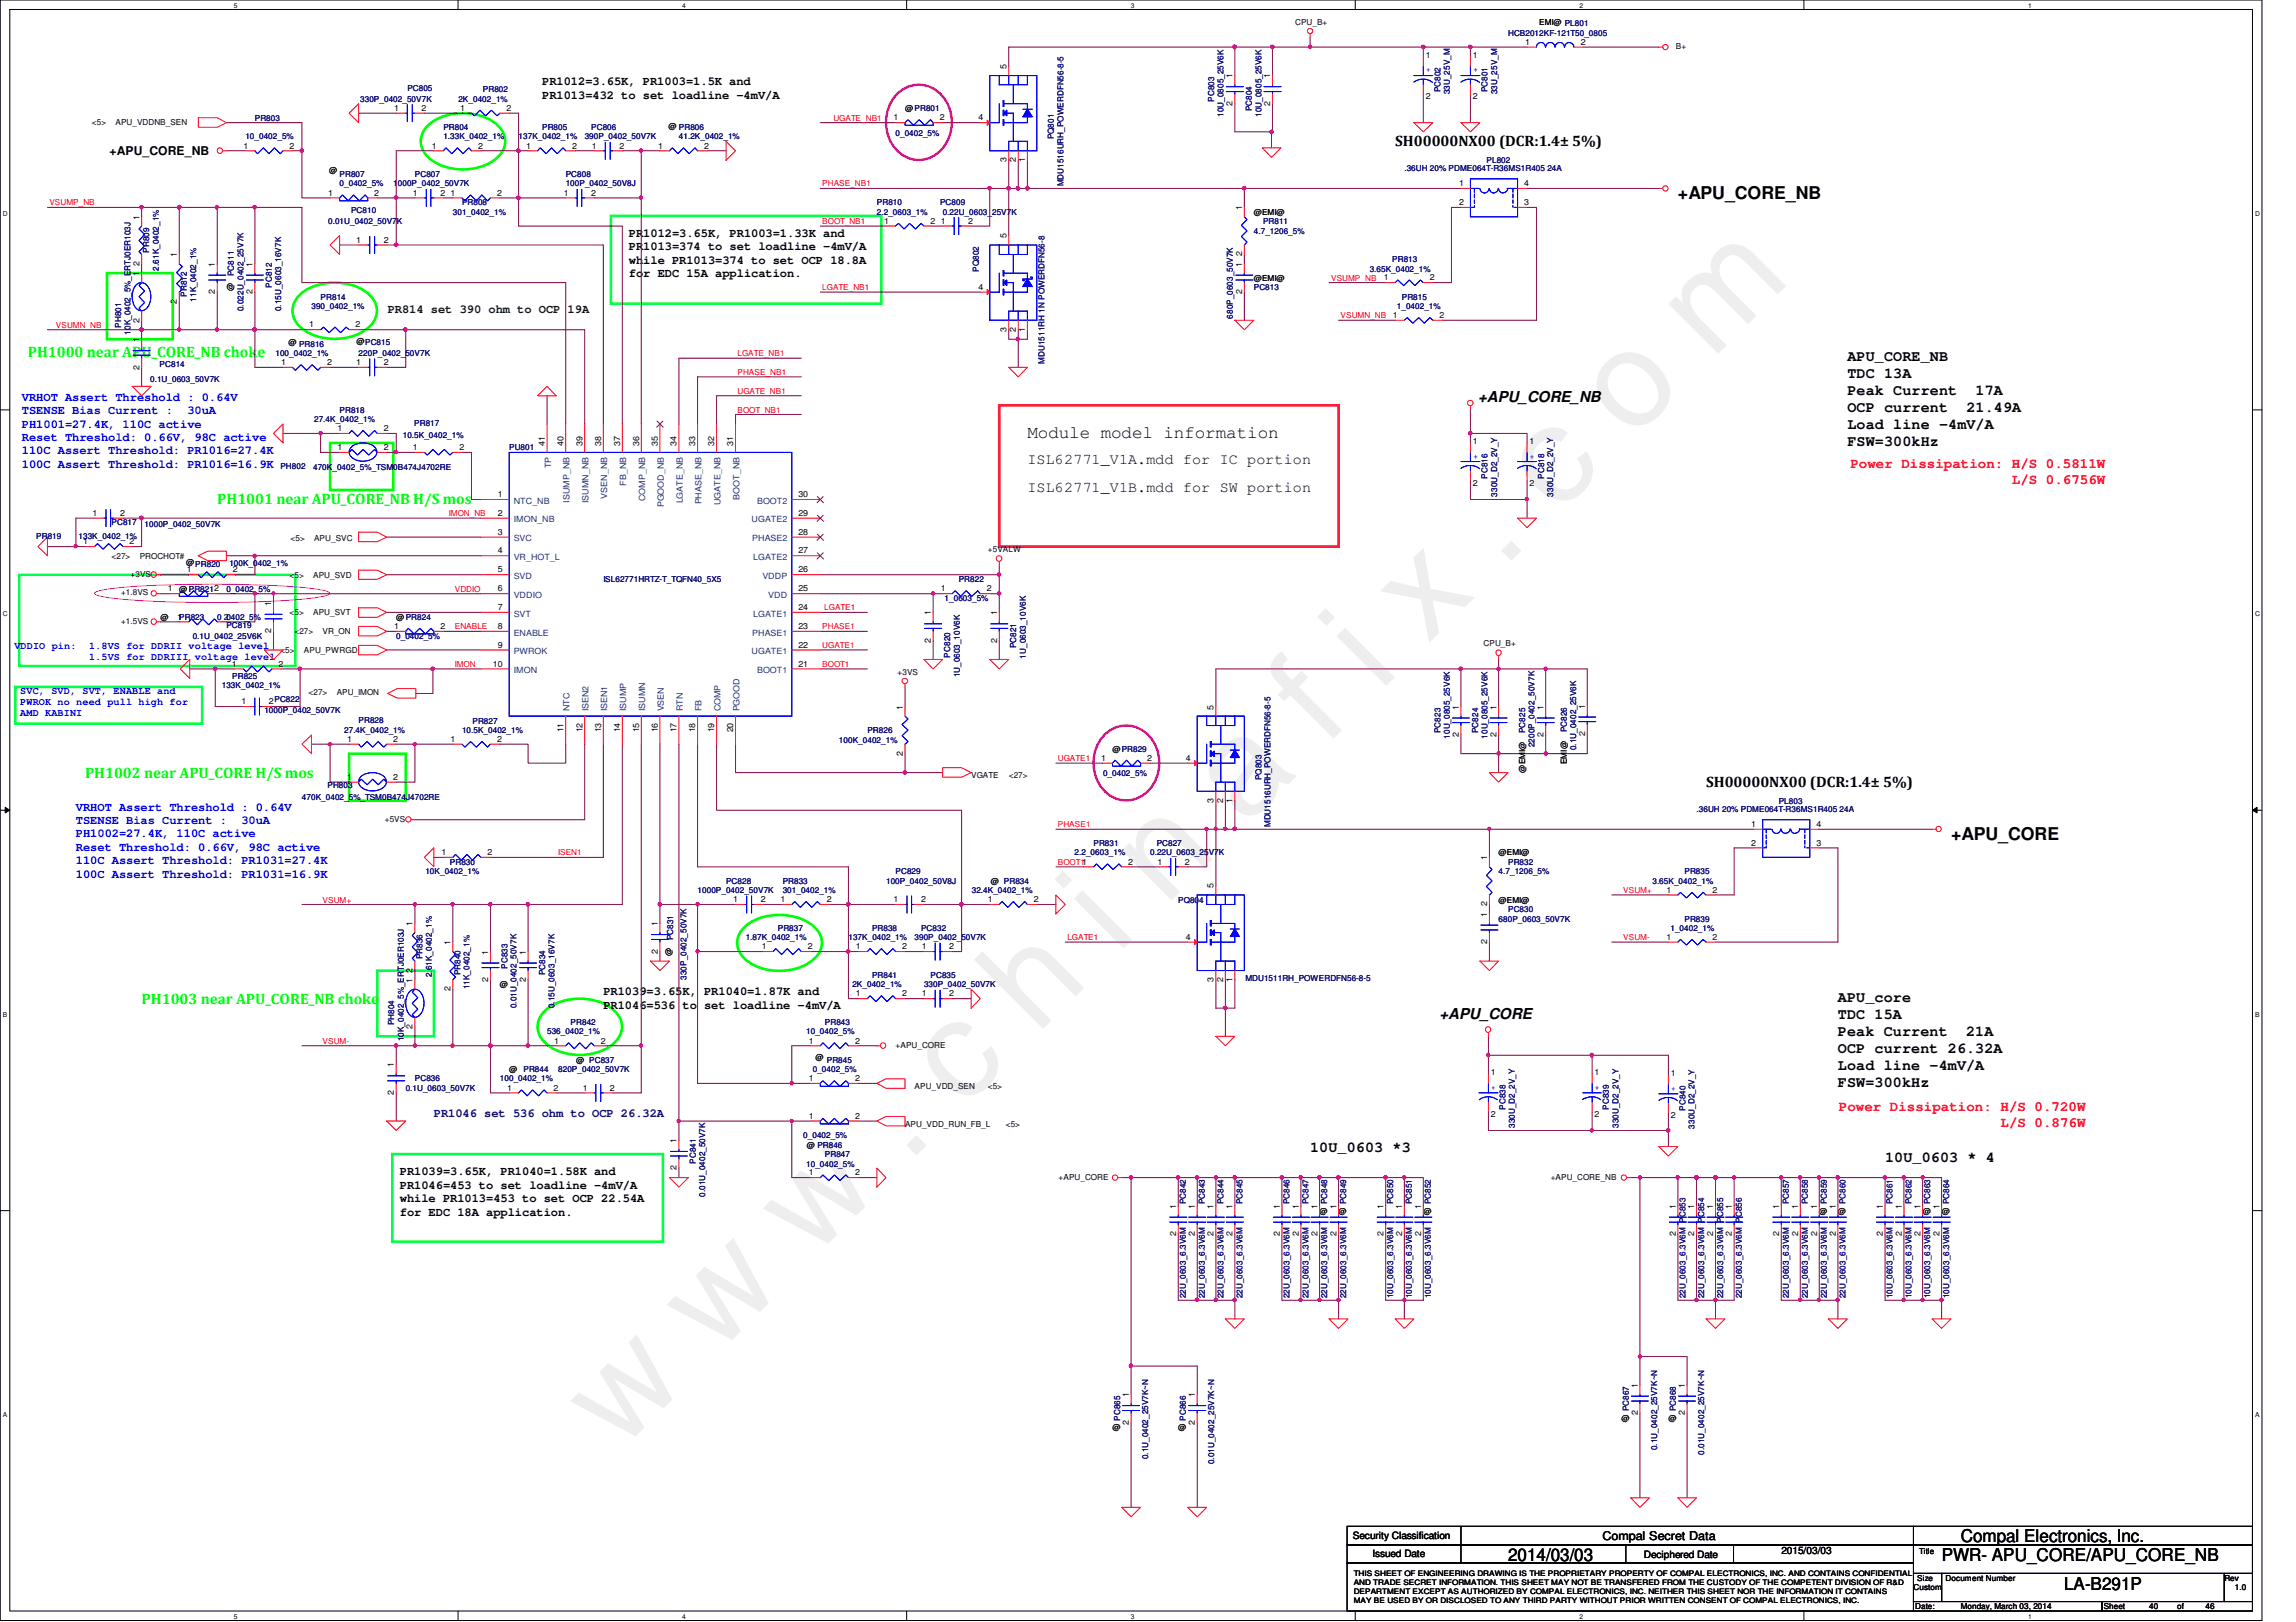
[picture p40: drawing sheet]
<svg xmlns="http://www.w3.org/2000/svg" width="297mm" height="210mm" viewBox="0 0 297 210" stroke-linecap="round" stroke-linejoin="round" font-family="sans-serif">
<defs><g id="words">
<text font-size="17.6" fill="#f0f" x="80.1" y="188" transform="rotate(-45 80.1 188)">w w w . c h i n a f i x . c o m</text>
<g font-size="2.3">
<text x="217.1" y="25.8">+APU_CORE_NB</text>
<text x="132.9" y="56.7">Module model information</text>
<text x="252.4" y="108.7">+APU_CORE</text>
<text x="195.1" y="202">2014/03/03</text>
<text x="251.2" y="202">PWR- APU_CORE/APU_CORE_NB</text>
<text x="253.7" y="199.6">Compal Electronics, Inc.</text>
<text x="267" y="205.7">LA-B291P</text>
</g>
<g font-size="1.9">
<text x="180.5" y="18.9">SH00000NX00 (DCR:1.4± 5%)</text>
<text x="239" y="46.7">APU_CORE_NB</text>
<text x="191.2" y="52">+APU_CORE_NB</text>
<text x="239" y="48.9">TDC 13A</text>
<text x="239" y="51.1">Peak Current</text>
<text x="239" y="53.3">OCP current</text>
<text x="254.4" y="53.3">21.49A</text>
<text x="255.6" y="51.1">17A</text>
<text x="239" y="55.5">Load line -4mV/A</text>
<text x="239" y="57.7">FSW=300kHz</text>
<text x="132.9" y="60.1">ISL62771_V1A.mdd for IC portion</text>
<text x="132.9" y="63.7">ISL62771_V1B.mdd for SW portion</text>
<text x="220.7" y="101.9">SH00000NX00 (DCR:1.4± 5%)</text>
<text x="186.2" y="131.9">+APU_CORE</text>
<text x="237.8" y="129.6">APU_core</text>
<text x="237.8" y="131.8">TDC 15A</text>
<text x="237.8" y="134">Peak Current</text>
<text x="237.8" y="136.2">OCP current 26.32A</text>
<text x="254.4" y="134">21A</text>
<text x="237.8" y="138.4">Load line -4mV/A</text>
<text x="237.8" y="140.6">FSW=300kHz</text>
<text x="169.5" y="149.1">10U_0603 *3</text>
<text x="243.9" y="150.4">10U_0603 * 4</text>
</g>
<g font-size="1.9" fill="#0f0">
<text x="3.6" y="46.1">PH1000 near APU_CORE_NB choke</text>
<text x="28.1" y="65.3">PH1001 near APU_CORE_NB H/S mos</text>
<text x="11" y="100.6">PH1002 near APU_CORE H/S mos</text>
<text x="18.3" y="129.9">PH1003 near APU_CORE_NB choke</text>
</g>
<g font-size="1.8" fill="#f00">
<text x="239.4" y="60.5">Power Dissipation: H/S 0.5811W</text>
<text x="260.3" y="62.6">L/S 0.6756W</text>
<text x="237.9" y="143.8">Power Dissipation: H/S 0.720W</text>
<text x="258.8" y="145.9">L/S 0.876W</text>
</g>
<g font-size="1.6">
<text x="70.1" y="11">PR1012=3.65K, PR1003=1.5K and</text>
<text x="70.1" y="12.8">PR1013=432 to set loadline -4mV/A</text>
<text x="14.2" y="20">+APU_CORE_NB</text>
<text x="81.4" y="30.6">PR1012=3.65K, PR1003=1.33K and</text>
<text x="81.4" y="32.4">PR1013=374 to set loadline -4mV/A</text>
<text x="81.4" y="34.1">while PR1013=374 to set OCP 18.8A</text>
<text x="81.4" y="35.9">for EDC 15A application.</text>
<text x="78.1" y="128.8">PR1039=3.65K, PR1040=1.87K and</text>
<text x="78.1" y="130.6">PR1046=536 to set loadline -4mV/A</text>
<text x="51.7" y="152.1">PR1039=3.65K, PR1040=1.58K and</text>
<text x="51.7" y="153.8">PR1046=453 to set loadline -4mV/A</text>
<text x="51.7" y="155.6">while PR1013=453 to set OCP 22.54A</text>
<text x="51.7" y="157.3">for EDC 18A application.</text>
<text x="207.3" y="199.3">Compal Secret Data</text>
</g>
<text font-size="1.6" fill="#004000" x="50.2" y="40.6">PR814 set 390 ohm to OCP 19A</text>
<g font-size="1.6" fill="#00f">
<text x="2.8" y="51.9">VRHOT Assert Threshold : 0.64V</text>
<text x="2.8" y="53.6">TSENSE Bias Current :</text>
<text x="24.2" y="53.6">30uA</text>
<text x="2.8" y="55.3">PH1001=27.4K, 110C active</text>
<text x="2.8" y="57.1">Reset Threshold: 0.66V, 98C active</text>
<text x="2.8" y="58.8">110C Assert Threshold: PR1016=27.4K</text>
<text x="2.8" y="60.5">100C Assert Threshold: PR1016=16.9K</text>
<text x="9.8" y="104.9">VRHOT Assert Threshold : 0.64V</text>
<text x="9.8" y="106.6">TSENSE Bias Current :</text>
<text x="31.2" y="106.6">30uA</text>
<text x="9.8" y="108.4">PH1002=27.4K, 110C active</text>
<text x="9.8" y="110.1">Reset Threshold: 0.66V, 98C active</text>
<text x="9.8" y="111.8">110C Assert Threshold: PR1031=27.4K</text>
<text x="9.8" y="113.6">100C Assert Threshold: PR1031=16.9K</text>
</g>
<text font-size="1.6" fill="#000080" x="56.1" y="144.5">PR1046 set 536 ohm to OCP 26.32A</text>
<g font-size="1.3" fill="#00f">
<text x="1.9" y="84">VDDIO pin:</text>
<text x="11.5" y="84">1.8VS for DDRII voltage level</text>
<text x="2.6" y="89.8">SVC, SVD, SVT, ENABLE and</text>
<text x="11.5" y="85.4">1.5VS for DDRIII voltage level</text>
<text x="2.6" y="91.3">PWROK no need pull high for</text>
<text x="2.6" y="92.7">AMD KABINI</text>
</g>
<g font-size="1.3">
<text x="175" y="199.2">Security Classification</text>
<text x="177.5" y="201.5">Issued Date</text>
<text x="212.7" y="201.6">Deciphered Date</text>
<text x="230.5" y="201.1">2015/03/03</text>
</g>
<g font-size="1.1">
<text x="167.6" y="3.2">CPU_B+</text>
<text x="197.3" y="5.8">1</text>
<text x="199.1" y="3.2">EMI@ PL801</text>
<text x="204.5" y="5.8">2</text>
<text x="130.2" y="8.9" transform="rotate(-90 130.2 8.9)">5</text>
<text x="159.5" y="10.1" transform="rotate(-90 159.5 10.1)">1</text>
<text x="164.3" y="10.1" transform="rotate(-90 164.3 10.1)">1</text>
<text x="184.4" y="7.5">1</text>
<text x="190.5" y="7.5">1</text>
<text x="216.8" y="6.3">B+</text>
<text x="11.9" y="16.2">&lt;5&gt;</text>
<text x="14.9" y="16.2">APU_VDDNB_SEN</text>
<text x="51" y="14.4">1</text>
<text x="54.5" y="14.4">2</text>
<text x="59.5" y="14.4">1</text>
<text x="65.5" y="14.4">2</text>
<text x="86.5" y="16.7">@ PR806</text>
<text x="115.6" y="15.6">1</text>
<text x="117.1" y="14.4">@PR801</text>
<text x="121.6" y="15.6">2</text>
<text x="126.6" y="15.6">4</text>
<text x="159.5" y="13.7" transform="rotate(-90 159.5 13.7)">2</text>
<text x="164.3" y="13.7" transform="rotate(-90 164.3 13.7)">2</text>
<text x="184.4" y="12.9">2</text>
<text x="190.5" y="12.9">2</text>
<text x="31.5" y="19.2">1</text>
<text x="37.5" y="19.2">2</text>
<text x="42.6" y="22.4">@</text>
<text x="55.9" y="19.2">1</text>
<text x="61.8" y="19.2">2</text>
<text x="68.1" y="19.2">1</text>
<text x="74" y="19.2">2</text>
<text x="76.6" y="19.2">1</text>
<text x="80.1" y="19.2">2</text>
<text x="85.1" y="19.2">1</text>
<text x="91.1" y="19.2">2</text>
<text x="130.2" y="21" transform="rotate(-90 130.2 21)">3</text>
<text x="131.4" y="21" transform="rotate(-90 131.4 21)">2</text>
<text x="132.6" y="21" transform="rotate(-90 132.6 21)">1</text>
<text x="18" y="28.4" transform="rotate(-90 18 28.4)">1</text>
<text x="42.5" y="25.3">1</text>
<text x="48.4" y="25.3">2</text>
<text x="53.4" y="25.3">1</text>
<text x="57" y="25.3">2</text>
<text x="58.3" y="25.3">1</text>
<text x="64.3" y="25.3">2</text>
<text x="72.9" y="25.3">1</text>
<text x="76.5" y="25.3">2</text>
<text x="114.4" y="29">1</text>
<text x="120.4" y="29">2</text>
<text x="121.7" y="29">1</text>
<text x="125.3" y="29">2</text>
<text x="160.7" y="27.2" transform="rotate(-90 160.7 27.2)">1</text>
<text x="162.2" y="27.8">@EMI@</text>
<text x="188.8" y="24.1">1</text>
<text x="188.8" y="26.5">2</text>
<text x="197.2" y="26.5">3</text>
<text x="197.2" y="24.1">4</text>
<text x="18" y="35.7" transform="rotate(-90 18 35.7)">1</text>
<text x="18" y="34.4" transform="rotate(-90 18 34.4)">2</text>
<text x="22.9" y="33.3" transform="rotate(-90 22.9 33.3)">1</text>
<text x="27.8" y="34.5" transform="rotate(-90 27.8 34.5)">1</text>
<text x="32.7" y="34.5" transform="rotate(-90 32.7 34.5)">1</text>
<text x="46.1" y="31.4">1</text>
<text x="49.7" y="31.4">2</text>
<text x="130.2" y="30.9" transform="rotate(-90 130.2 30.9)">5</text>
<text x="160.7" y="34.5" transform="rotate(-90 160.7 34.5)">1</text>
<text x="160.7" y="33.2" transform="rotate(-90 160.7 33.2)">2</text>
<text x="18" y="41.7" transform="rotate(-90 18 41.7)">2</text>
<text x="22.9" y="39.3" transform="rotate(-90 22.9 39.3)">2</text>
<text x="27.8" y="38.1" transform="rotate(-90 27.8 38.1)">2</text>
<text x="30.2" y="37.7" transform="rotate(-90 30.2 37.7)">@</text>
<text x="32.7" y="38.1" transform="rotate(-90 32.7 38.1)">2</text>
<text x="126.6" y="37.5">4</text>
<text x="160.7" y="38.1" transform="rotate(-90 160.7 38.1)">2</text>
<text x="162.2" y="36.3">@EMI@</text>
<text x="179" y="36.3">1</text>
<text x="180.2" y="41.1">1</text>
<text x="185" y="36.3">2</text>
<text x="186.2" y="41.1">2</text>
<text x="18" y="47.8" transform="rotate(-90 18 47.8)">2</text>
<text x="18" y="44.3" transform="rotate(-90 18 44.3)">1</text>
<text x="36.4" y="47.2">1</text>
<text x="37.3" y="44.6">@ PR816</text>
<text x="40" y="42.4">1</text>
<text x="42.3" y="47.2">2</text>
<text x="46" y="42.4">2</text>
<text x="46.1" y="47.2">1</text>
<text x="46.1" y="44.5">@PC815</text>
<text x="49.7" y="47.2">2</text>
<text x="130.2" y="42.9" transform="rotate(-90 130.2 42.9)">3</text>
<text x="131.4" y="42.9" transform="rotate(-90 131.4 42.9)">2</text>
<text x="132.6" y="42.9" transform="rotate(-90 132.6 42.9)">1</text>
<text x="43.7" y="55.8">1</text>
<text x="43.7" y="58.3">1</text>
<text x="49.7" y="55.8">2</text>
<text x="49.7" y="58.3">2</text>
<text x="53.4" y="58.3">1</text>
<text x="59.4" y="58.3">2</text>
<text x="70.5" y="57.7" transform="rotate(-90 70.5 57.7)">41</text>
<text x="72.9" y="57.7" transform="rotate(-90 72.9 57.7)">40</text>
<text x="75.3" y="57.7" transform="rotate(-90 75.3 57.7)">39</text>
<text x="77.8" y="57.7" transform="rotate(-90 77.8 57.7)">38</text>
<text x="80.2" y="57.7" transform="rotate(-90 80.2 57.7)">37</text>
<text x="82.7" y="57.7" transform="rotate(-90 82.7 57.7)">36</text>
<text x="85.1" y="57.7" transform="rotate(-90 85.1 57.7)">35</text>
<text x="87.5" y="57.7" transform="rotate(-90 87.5 57.7)">34</text>
<text x="90" y="57.7" transform="rotate(-90 90 57.7)">33</text>
<text x="92.4" y="57.7" transform="rotate(-90 92.4 57.7)">32</text>
<text x="94.9" y="57.7" transform="rotate(-90 94.9 57.7)">31</text>
<text x="190.5" y="57.4">1</text>
<text x="197.9" y="57.4">1</text>
<text x="64.4" y="64.3">1</text>
<text x="103.3" y="64.3">30</text>
<text x="190.5" y="62.9">2</text>
<text x="197.9" y="62.9">2</text>
<text x="10.7" y="70.4">1</text>
<text x="12" y="66.8">1</text>
<text x="15.5" y="66.8">2</text>
<text x="16.8" y="70.4">2</text>
<text x="37.6" y="70">&lt;5&gt;</text>
<text x="40.6" y="70">APU_SVC</text>
<text x="64.4" y="66.8">2</text>
<text x="64.4" y="69.2">3</text>
<text x="64.4" y="71.6">4</text>
<text x="103.3" y="69.2">28</text>
<text x="103.3" y="71.6">27</text>
<text x="103.3" y="66.8">29</text>
<text x="127.8" y="71.5">+5VALW</text>
<text x="14.4" y="72.3">&lt;27&gt;</text>
<text x="15.7" y="77">+1.8VS</text>
<text x="16.9" y="74.6">+3VS</text>
<text x="18.1" y="72.3">PROCHOT#</text>
<text x="21.7" y="76.5">1</text>
<text x="23.2" y="76.6">@PR8212</text>
<text x="24.1" y="73.2">@PR820</text>
<text x="24.2" y="74.1">1</text>
<text x="30.1" y="74.1">2</text>
<text x="37.5" y="74.8">&lt;5&gt;</text>
<text x="40.5" y="74.8">APU_SVD</text>
<text x="64.4" y="74.1">5</text>
<text x="64.4" y="76.5">6</text>
<text x="103.3" y="76.5">25</text>
<text x="103.3" y="74.1">26</text>
<text x="121.7" y="76.5">1</text>
<text x="127.7" y="76.5">2</text>
<text x="15.7" y="80.7">+1.5VS</text>
<text x="20.8" y="80.2">@</text>
<text x="22.9" y="80.2">1PR823</text>
<text x="29" y="80.2">2</text>
<text x="35.1" y="82" transform="rotate(-90 35.1 82)">2</text>
<text x="35.1" y="78.4" transform="rotate(-90 35.1 78.4)">1</text>
<text x="37.5" y="79.6">&lt;5&gt;</text>
<text x="38.1" y="82">&lt;27&gt;</text>
<text x="40.5" y="79.6">APU_SVT</text>
<text x="41.7" y="82">VR_ON</text>
<text x="51" y="81.4">1</text>
<text x="51.3" y="80.2">@PR824</text>
<text x="57" y="81.4">2</text>
<text x="64.4" y="79">7</text>
<text x="64.4" y="83.8">9</text>
<text x="64.4" y="81.4">8</text>
<text x="103.3" y="81.4">23</text>
<text x="103.3" y="79">24</text>
<text x="103.3" y="83.8">22</text>
<text x="120.4" y="83.2" transform="rotate(-90 120.4 83.2)">2</text>
<text x="120.4" y="79.6" transform="rotate(-90 120.4 79.6)">1</text>
<text x="129" y="83.2" transform="rotate(-90 129 83.2)">2</text>
<text x="129" y="79.6" transform="rotate(-90 129 79.6)">1</text>
<text x="191.9" y="83.7">CPU_B+</text>
<text x="30" y="86.3">1</text>
<text x="36" y="86.3">2</text>
<text x="36.3" y="84.5">&lt;5&gt;</text>
<text x="39.3" y="84.5">APU_PWRGD</text>
<text x="63.8" y="86.3">10</text>
<text x="103.3" y="86.3">21</text>
<text x="116.1" y="87.3">+3VS</text>
<text x="31.2" y="91.1">1</text>
<text x="34.8" y="91.1">2</text>
<text x="39.9" y="90">&lt;27&gt;</text>
<text x="43.6" y="90">APU_IMON</text>
<text x="72.9" y="94.8" transform="rotate(-90 72.9 94.8)">11</text>
<text x="75.3" y="94.8" transform="rotate(-90 75.3 94.8)">12</text>
<text x="77.8" y="94.8" transform="rotate(-90 77.8 94.8)">13</text>
<text x="80.2" y="94.8" transform="rotate(-90 80.2 94.8)">14</text>
<text x="82.7" y="94.8" transform="rotate(-90 82.7 94.8)">15</text>
<text x="85.1" y="94.8" transform="rotate(-90 85.1 94.8)">16</text>
<text x="87.5" y="94.8" transform="rotate(-90 87.5 94.8)">17</text>
<text x="90" y="94.8" transform="rotate(-90 90 94.8)">18</text>
<text x="92.4" y="94.8" transform="rotate(-90 92.4 94.8)">19</text>
<text x="94.9" y="94.8" transform="rotate(-90 94.9 94.8)">20</text>
<text x="116.8" y="91.8" transform="rotate(-90 116.8 91.8)">1</text>
<text x="157" y="91.8" transform="rotate(-90 157 91.8)">5</text>
<text x="188.7" y="95.4" transform="rotate(-90 188.7 95.4)">2</text>
<text x="188.7" y="91.8" transform="rotate(-90 188.7 91.8)">1</text>
<text x="193.6" y="95.4" transform="rotate(-90 193.6 95.4)">2</text>
<text x="193.6" y="91.8" transform="rotate(-90 193.6 91.8)">1</text>
<text x="199.7" y="95.4" transform="rotate(-90 199.7 95.4)">2</text>
<text x="199.7" y="91.8" transform="rotate(-90 199.7 91.8)">1</text>
<text x="205.1" y="95.2" transform="rotate(-90 205.1 95.2)">2</text>
<text x="205.1" y="91.7" transform="rotate(-90 205.1 91.7)">1</text>
<text x="44.9" y="100.9">1</text>
<text x="44.9" y="96">1</text>
<text x="50.9" y="100.9">2</text>
<text x="50.9" y="96">2</text>
<text x="58.3" y="96">1</text>
<text x="64.3" y="96">2</text>
<text x="116.8" y="97.8" transform="rotate(-90 116.8 97.8)">2</text>
<text x="125.6" y="100.7">VGATE</text>
<text x="130.5" y="100.7">&lt;27&gt;</text>
<text x="142.4" y="98.5">1</text>
<text x="143.9" y="97.3">@PR829</text>
<text x="148.4" y="98.5">2</text>
<text x="153.4" y="98.5">4</text>
<text x="197.3" y="100" transform="rotate(-90 197.3 100)">@EMI@</text>
<text x="202.7" y="98.9" transform="rotate(-90 202.7 98.9)">EMI@</text>
<text x="49.8" y="106.3">+5VS</text>
<text x="157" y="103.9" transform="rotate(-90 157 103.9)">3</text>
<text x="158.2" y="103.9" transform="rotate(-90 158.2 103.9)">2</text>
<text x="159.5" y="103.9" transform="rotate(-90 159.5 103.9)">1</text>
<text x="226.6" y="107">1</text>
<text x="235" y="107">4</text>
<text x="57.1" y="110.7">1</text>
<text x="63.1" y="110.7">2</text>
<text x="146" y="111.9">2</text>
<text x="149.7" y="111.9">1</text>
<text x="153.3" y="111.9">2</text>
<text x="192.4" y="111.3" transform="rotate(-90 192.4 111.3)">1</text>
<text x="193.9" y="110.7">@EMI@</text>
<text x="226.6" y="109.4">2</text>
<text x="235" y="109.4">3</text>
<text x="53.4" y="119.8" transform="rotate(-90 53.4 119.8)">1</text>
<text x="85.1" y="119.8" transform="rotate(-90 85.1 119.8)">1</text>
<text x="94.9" y="116.8">1</text>
<text x="98.4" y="116.8">2</text>
<text x="101" y="116.8">1</text>
<text x="107" y="116.8">2</text>
<text x="115.6" y="116.8">1</text>
<text x="119.2" y="116.8">2</text>
<text x="127.8" y="116.8">1</text>
<text x="128.2" y="114.4">@ PR834</text>
<text x="133.8" y="116.8">2</text>
<text x="157" y="115" transform="rotate(-90 157 115)">5</text>
<text x="192.4" y="118.7" transform="rotate(-90 192.4 118.7)">1</text>
<text x="192.4" y="117.3" transform="rotate(-90 192.4 117.3)">2</text>
<text x="193.9" y="116.8">@EMI@</text>
<text x="215.6" y="115.5">1</text>
<text x="221.6" y="115.5">2</text>
<text x="53.4" y="125.9" transform="rotate(-90 53.4 125.9)">2</text>
<text x="58.3" y="122.3" transform="rotate(-90 58.3 122.3)">1</text>
<text x="63.2" y="123.5" transform="rotate(-90 63.2 123.5)">1</text>
<text x="68" y="123.5" transform="rotate(-90 68 123.5)">1</text>
<text x="85.1" y="123.4" transform="rotate(-90 85.1 123.4)">2</text>
<text x="86.9" y="123.7" transform="rotate(-90 86.9 123.7)">@</text>
<text x="98.5" y="122.9">1</text>
<text x="104.5" y="122.9">2</text>
<text x="110.7" y="122.9">1</text>
<text x="116.7" y="122.9">2</text>
<text x="119.2" y="122.9">1</text>
<text x="122.8" y="122.9">2</text>
<text x="153.4" y="121.6">4</text>
<text x="192.4" y="122.2" transform="rotate(-90 192.4 122.2)">2</text>
<text x="215.6" y="121.6">1</text>
<text x="221.6" y="121.6">2</text>
<text x="53.4" y="127.2" transform="rotate(-90 53.4 127.2)">1</text>
<text x="58.3" y="128.3" transform="rotate(-90 58.3 128.3)">2</text>
<text x="63.2" y="127.1" transform="rotate(-90 63.2 127.1)">2</text>
<text x="64.7" y="127.8">@</text>
<text x="68" y="127.1" transform="rotate(-90 68 127.1)">2</text>
<text x="110.7" y="128.9">1</text>
<text x="116.7" y="128.9">2</text>
<text x="119.2" y="128.9">1</text>
<text x="122.8" y="128.9">2</text>
<text x="157" y="127.1" transform="rotate(-90 157 127.1)">3</text>
<text x="158.2" y="127.1" transform="rotate(-90 158.2 127.1)">2</text>
<text x="159.5" y="127.1" transform="rotate(-90 159.5 127.1)">1</text>
<text x="53.4" y="133.2" transform="rotate(-90 53.4 133.2)">2</text>
<text x="71.7" y="135">1</text>
<text x="74.5" y="137.5">@ PC837</text>
<text x="77.7" y="135">2</text>
<text x="104.6" y="135">1</text>
<text x="105.5" y="137.2">@</text>
<text x="110.6" y="135">2</text>
<text x="115.9" y="135.6">+APU_CORE</text>
<text x="51" y="141.7" transform="rotate(-90 51 141.7)">2</text>
<text x="51" y="138.1" transform="rotate(-90 51 138.1)">1</text>
<text x="65.6" y="141.1">1</text>
<text x="65.9" y="138.8">@</text>
<text x="71.6" y="141.1">2</text>
<text x="75.4" y="141.1">1</text>
<text x="78.9" y="141.1">2</text>
<text x="104.6" y="139.9">1</text>
<text x="110.6" y="139.9">2</text>
<text x="118.3" y="140.9">APU_VDD_SEN</text>
<text x="127.8" y="140.9">&lt;5&gt;</text>
<text x="192.9" y="139.1">1</text>
<text x="206.3" y="139.1">1</text>
<text x="216.2" y="139.2">1</text>
<text x="87.5" y="147.9" transform="rotate(-90 87.5 147.9)">1</text>
<text x="104.4" y="148.5">@ PR846</text>
<text x="104.6" y="144.8">1</text>
<text x="110.6" y="144.8">2</text>
<text x="117.1" y="145.8">APU_VDD_RUN_FB_L</text>
<text x="130.1" y="145.8">&lt;5&gt;</text>
<text x="192.9" y="144.6">2</text>
<text x="206.3" y="144.6">2</text>
<text x="216.2" y="144.7">2</text>
<text x="87.5" y="151.5" transform="rotate(-90 87.5 151.5)">2</text>
<text x="104.6" y="152.1">1</text>
<text x="110.6" y="152.1">2</text>
<text x="136.9" y="152.7">+APU_CORE</text>
<text x="200.6" y="152.7">+APU_CORE_NB</text>
<text x="152.1" y="160" transform="rotate(-90 152.1 160)">2</text>
<text x="152.1" y="156.4" transform="rotate(-90 152.1 156.4)">1</text>
<text x="154.6" y="160" transform="rotate(-90 154.6 160)">2</text>
<text x="154.6" y="156.4" transform="rotate(-90 154.6 156.4)">1</text>
<text x="157" y="160" transform="rotate(-90 157 160)">2</text>
<text x="157" y="156.4" transform="rotate(-90 157 156.4)">1</text>
<text x="159.5" y="160" transform="rotate(-90 159.5 160)">2</text>
<text x="159.5" y="156.4" transform="rotate(-90 159.5 156.4)">1</text>
<text x="165.6" y="160" transform="rotate(-90 165.6 160)">2</text>
<text x="165.6" y="156.4" transform="rotate(-90 165.6 156.4)">1</text>
<text x="168" y="160" transform="rotate(-90 168 160)">2</text>
<text x="168" y="156.4" transform="rotate(-90 168 156.4)">1</text>
<text x="170.4" y="160" transform="rotate(-90 170.4 160)">2</text>
<text x="170.4" y="156.4" transform="rotate(-90 170.4 156.4)">1</text>
<text x="170.7" y="157.1">@</text>
<text x="172.9" y="160" transform="rotate(-90 172.9 160)">2</text>
<text x="172.9" y="156.4" transform="rotate(-90 172.9 156.4)">1</text>
<text x="173.2" y="157.1">@</text>
<text x="179" y="160" transform="rotate(-90 179 160)">2</text>
<text x="179" y="156.4" transform="rotate(-90 179 156.4)">1</text>
<text x="181.4" y="160" transform="rotate(-90 181.4 160)">2</text>
<text x="181.4" y="156.4" transform="rotate(-90 181.4 156.4)">1</text>
<text x="183.9" y="160" transform="rotate(-90 183.9 160)">2</text>
<text x="183.9" y="156.4" transform="rotate(-90 183.9 156.4)">1</text>
<text x="184.1" y="157.1">@</text>
<text x="216.8" y="160" transform="rotate(-90 216.8 160)">2</text>
<text x="216.8" y="156.4" transform="rotate(-90 216.8 156.4)">1</text>
<text x="219.2" y="160" transform="rotate(-90 219.2 160)">2</text>
<text x="219.2" y="156.4" transform="rotate(-90 219.2 156.4)">1</text>
<text x="221.7" y="160" transform="rotate(-90 221.7 160)">2</text>
<text x="221.7" y="156.4" transform="rotate(-90 221.7 156.4)">1</text>
<text x="224.1" y="160" transform="rotate(-90 224.1 160)">2</text>
<text x="224.1" y="156.4" transform="rotate(-90 224.1 156.4)">1</text>
<text x="230.2" y="160" transform="rotate(-90 230.2 160)">2</text>
<text x="230.2" y="156.4" transform="rotate(-90 230.2 156.4)">1</text>
<text x="232.6" y="160" transform="rotate(-90 232.6 160)">2</text>
<text x="232.6" y="156.4" transform="rotate(-90 232.6 156.4)">1</text>
<text x="235.1" y="160" transform="rotate(-90 235.1 160)">2</text>
<text x="235.1" y="156.4" transform="rotate(-90 235.1 156.4)">1</text>
<text x="235.4" y="157.1">@</text>
<text x="237.5" y="160" transform="rotate(-90 237.5 160)">2</text>
<text x="237.5" y="156.4" transform="rotate(-90 237.5 156.4)">1</text>
<text x="237.8" y="157.1">@</text>
<text x="243.6" y="160" transform="rotate(-90 243.6 160)">2</text>
<text x="243.6" y="156.4" transform="rotate(-90 243.6 156.4)">1</text>
<text x="246" y="160" transform="rotate(-90 246 160)">2</text>
<text x="246" y="156.4" transform="rotate(-90 246 156.4)">1</text>
<text x="248.5" y="160" transform="rotate(-90 248.5 160)">2</text>
<text x="248.5" y="156.4" transform="rotate(-90 248.5 156.4)">1</text>
<text x="248.7" y="157.1">@</text>
<text x="250.9" y="160" transform="rotate(-90 250.9 160)">2</text>
<text x="250.9" y="156.4" transform="rotate(-90 250.9 156.4)">1</text>
<text x="251.2" y="157.1">@</text>
<text x="211.9" y="179.6" transform="rotate(-90 211.9 179.6)">1</text>
<text x="218" y="179.6" transform="rotate(-90 218 179.6)">1</text>
<text x="143.9" y="185.1">@</text>
<text x="146" y="184.4" transform="rotate(-90 146 184.4)">2</text>
<text x="146" y="180.8" transform="rotate(-90 146 180.8)">1</text>
<text x="152.4" y="185.1">@</text>
<text x="154.6" y="184.4" transform="rotate(-90 154.6 184.4)">2</text>
<text x="154.6" y="180.8" transform="rotate(-90 154.6 180.8)">1</text>
<text x="209.8" y="183.9">@</text>
<text x="211.9" y="183.1" transform="rotate(-90 211.9 183.1)">2</text>
<text x="215.9" y="183.9">@</text>
<text x="218" y="183.1" transform="rotate(-90 218 183.1)">2</text>
<text x="248.3" y="201">Title</text>
<text x="247.6" y="205.8">Custom</text>
<text x="247.8" y="208.2">Date:</text>
<text x="248" y="204.6">Size</text>
<text x="251.7" y="204.6">Document Number</text>
<text x="253.7" y="208.2">Monday, March 03, 2014</text>
<text x="272.2" y="208.2">Sheet</text>
<text x="278" y="208.2">40</text>
<text x="281.7" y="208.2">of</text>
<text x="285.3" y="208.2">46</text>
<text x="287.8" y="204.6">Rev</text>
<text x="289.1" y="205.8">1.0</text>
</g>
<g font-size="1.1" fill="#000080">
<text x="195.1" y="4.7">HCB2012KF-121T50_0805</text>
<text x="52.7" y="11.7">PC805</text>
<text x="62.5" y="11.9">PR802</text>
<text x="186.3" y="11.9" transform="rotate(-90 186.3 11.9)">PC802</text>
<text x="192.4" y="11.9" transform="rotate(-90 192.4 11.9)">PC801</text>
<text x="33" y="15.6">PR803</text>
<text x="46.6" y="13.2">330P_0402_50V7K</text>
<text x="57.4" y="16.8">PR804</text>
<text x="59.3" y="13.2">2K_0402_1%</text>
<text x="70.1" y="16.8">PR805</text>
<text x="76.5" y="16.8">PC806</text>
<text x="115.9" y="17.6">0_0402_5%</text>
<text x="157.1" y="13.2" transform="rotate(-90 157.1 13.2)">PC803</text>
<text x="158.3" y="15.1" transform="rotate(-90 158.3 15.1)">10U_0805_25V6K</text>
<text x="162" y="14.4" transform="rotate(-90 162 14.4)">PC804</text>
<text x="163.2" y="15.1" transform="rotate(-90 163.2 15.1)">10U_0805_25V6K</text>
<text x="187.6" y="12.2" transform="rotate(-90 187.6 12.2)">33U_25V_M</text>
<text x="193.7" y="12.2" transform="rotate(-90 193.7 12.2)">33U_25V_M</text>
<text x="31.7" y="18">10_0402_5%</text>
<text x="43.9" y="22.9">PR807</text>
<text x="53.7" y="22.9">PC807</text>
<text x="57.4" y="18">1.33K_0402_1%</text>
<text x="67.1" y="18">137K_0402_1%</text>
<text x="73.2" y="22.9">PC808</text>
<text x="75.6" y="18">390P_0402_50V7K</text>
<text x="87.8" y="18">41.2K_0402_1%</text>
<text x="136.4" y="18" transform="rotate(-90 136.4 18)">PQ801</text>
<text x="181.7" y="22.2">.36UH 20% PDME064T-R36MS1R405 24A</text>
<text x="192.3" y="21.1">PL802</text>
<text x="42.5" y="29">0.01U_0402_50V7K</text>
<text x="43.9" y="24.1">0_0402_5%</text>
<text x="45.4" y="27.6">PC810</text>
<text x="50.9" y="24.1">1000P_0402_50V7K</text>
<text x="58.6" y="27.8">301_0402_1%</text>
<text x="59.8" y="26.6">PR808</text>
<text x="73.2" y="24.1">100P_0402_50V8J</text>
<text x="113.4" y="26.6">PR810</text>
<text x="113.4" y="27.8">2.2_0603_1%</text>
<text x="121.6" y="26.6">PC809</text>
<text x="122" y="27.8">0.22U_0603_25V7K</text>
<text x="137.6" y="24.1" transform="rotate(-90 137.6 24.1)">MDU1516URH_POWERDFN56-8-5</text>
<text x="163.4" y="29">PR811</text>
<text x="19.3" y="32.7" transform="rotate(-90 19.3 32.7)">PR809</text>
<text x="20.5" y="35" transform="rotate(-90 20.5 35)">2.61K_0402_1%</text>
<text x="30.3" y="35.7" transform="rotate(-90 30.3 35.7)">PC811</text>
<text x="126.6" y="35.1" transform="rotate(-90 126.6 35.1)">PQ802</text>
<text x="162.2" y="30.2">4.7_1206_5%</text>
<text x="177.2" y="35.1">3.65K_0402_1%</text>
<text x="180.1" y="33.9">PR813</text>
<text x="24.2" y="38.4" transform="rotate(-90 24.2 38.4)">PR812</text>
<text x="25.4" y="39" transform="rotate(-90 25.4 39)">11K_0402_1%</text>
<text x="31.5" y="40.3" transform="rotate(-90 31.5 40.3)">0.022U_0402_25V7K</text>
<text x="35.2" y="37.2" transform="rotate(-90 35.2 37.2)">PC812</text>
<text x="36.4" y="40.3" transform="rotate(-90 36.4 40.3)">0.15U_0603_16V7K</text>
<text x="40.3" y="40">390_0402_1%</text>
<text x="41.5" y="38.8">PR814</text>
<text x="159.5" y="41.2" transform="rotate(-90 159.5 41.2)">680P_0603_50V7K</text>
<text x="162.2" y="37.5">PC813</text>
<text x="180.7" y="40">1_0402_1%</text>
<text x="181.4" y="38.8">PR815</text>
<text x="15.7" y="42.4" transform="rotate(-90 15.7 42.4)">PH801</text>
<text x="16.9" y="43.3" transform="rotate(-90 16.9 43.3)">10K_0402_5%_ERTJ0ER103J</text>
<text x="20.7" y="47.5">PC814</text>
<text x="35.6" y="46.1">100_0402_1%</text>
<text x="46.4" y="46.1">220P_0402_50V7K</text>
<text x="135.1" y="47.1" transform="rotate(-90 135.1 47.1)">MDU1511RH 1N POWERDFN56-8</text>
<text x="19.4" y="49.4">0.1U_0603_50V7K</text>
<text x="43.9" y="53.4">PR818</text>
<text x="40.6" y="54.6">27.4K_0402_1%</text>
<text x="52.1" y="56.7">10.5K_0402_1%</text>
<text x="53.6" y="55.1">PR817</text>
<text x="65.9" y="58.3">PU801</text>
<text x="36.3" y="60.7">PH802</text>
<text x="40.5" y="60.8">470K_0402_5%_TSM0B474J4702RE</text>
<text x="192.4" y="61.9" transform="rotate(-90 192.4 61.9)">PC816</text>
<text x="193.7" y="64.3" transform="rotate(-90 193.7 64.3)">330U_D2_2V_Y</text>
<text x="199.8" y="61.9" transform="rotate(-90 199.8 61.9)">PC818</text>
<text x="201" y="64.3" transform="rotate(-90 201 64.3)">330U_D2_2V_Y</text>
<text x="4.7" y="69.8">PR819</text>
<text x="10.2" y="69.8">133K_0402_1%</text>
<text x="14.4" y="67.9">PC817</text>
<text x="18.7" y="68.2">1000P_0402_50V7K</text>
<text x="29.3" y="76.6">0_0402_5%</text>
<text x="29.7" y="73.3">100K_0402_1%</text>
<text x="78.1" y="75.4">ISL62771HRTZ-T_TQFN40_5X5</text>
<text x="122.2" y="77.8">1_0603_5%</text>
<text x="124" y="75.4">PR822</text>
<text x="24.9" y="82.7">0.1U_0402_25V6K</text>
<text x="28.1" y="80.2">0_0402_5%</text>
<text x="29.3" y="81.3">PC819</text>
<text x="51.3" y="82.7">0_0402_5%</text>
<text x="131.5" y="83.9" transform="rotate(-90 131.5 83.9)">PC821</text>
<text x="28.7" y="89">133K_0402_1%</text>
<text x="30.1" y="87.9">PR825</text>
<text x="122.9" y="85.1" transform="rotate(-90 122.9 85.1)">PC820</text>
<text x="124.2" y="87.7" transform="rotate(-90 124.2 87.7)">1U_0603_10V6K</text>
<text x="132.7" y="85.2" transform="rotate(-90 132.7 85.2)">1U_0603_10V6K</text>
<text x="34.2" y="92.3">1000P_0402_50V7K</text>
<text x="35.5" y="90.8">PC822</text>
<text x="44.5" y="94.9">27.4K_0402_1%</text>
<text x="46.4" y="93.5">PR828</text>
<text x="59.8" y="94.9">10.5K_0402_1%</text>
<text x="61.1" y="93.6">PR827</text>
<text x="112.2" y="94.9">PR826</text>
<text x="186.3" y="94.9" transform="rotate(-90 186.3 94.9)">PC823</text>
<text x="187.6" y="95.6" transform="rotate(-90 187.6 95.6)">10U_0805_25V6K</text>
<text x="191.2" y="94.9" transform="rotate(-90 191.2 94.9)">PC824</text>
<text x="192.4" y="95.6" transform="rotate(-90 192.4 95.6)">10U_0805_25V6K</text>
<text x="197.3" y="94.9" transform="rotate(-90 197.3 94.9)">PC825</text>
<text x="202.7" y="94.7" transform="rotate(-90 202.7 94.7)">PC826</text>
<text x="42.4" y="101.9">PH803</text>
<text x="108.5" y="96.1">100K_0402_1%</text>
<text x="142.7" y="100.5">0_0402_5%</text>
<text x="163.2" y="101" transform="rotate(-90 163.2 101)">PQ803</text>
<text x="198.5" y="96.7" transform="rotate(-90 198.5 96.7)">2200P_0402_50V7K</text>
<text x="203.9" y="97.1" transform="rotate(-90 203.9 97.1)">0.1U_0402_25V6K</text>
<text x="39.1" y="103.5">470K_0402_5%_TSM0B474J4702RE</text>
<text x="164.4" y="107.1" transform="rotate(-90 164.4 107.1)">MDU1516URH_POWERDFN56-8-5</text>
<text x="219.5" y="105.1">.36UH 20% PDME064T-R36MS1R405 24A</text>
<text x="230.1" y="104">PL803</text>
<text x="55" y="113.2">10K_0402_1%</text>
<text x="58.2" y="111.9">PR830</text>
<text x="115.9" y="113.2">PC829</text>
<text x="139" y="110.7">2.2_0603_1%</text>
<text x="141.5" y="109.5">PR831</text>
<text x="148.8" y="110.7">0.22U_0603_25V7K</text>
<text x="149.6" y="109.5">PC827</text>
<text x="193.9" y="113.2">4.7_1206_5%</text>
<text x="195.1" y="111.9">PR832</text>
<text x="217.9" y="113.2">PR835</text>
<text x="90.3" y="115.6">1000P_0402_50V7K</text>
<text x="93.9" y="114.4">PC828</text>
<text x="101.3" y="114.4">PR833</text>
<text x="101.3" y="115.6">301_0402_1%</text>
<text x="114.6" y="114.4">100P_0402_50V8J</text>
<text x="125.7" y="115.6">32.4K_0402_1%</text>
<text x="152.4" y="116.8">PQ804</text>
<text x="193.9" y="119.3">680P_0603_50V7K</text>
<text x="195.1" y="118">PC830</text>
<text x="213.8" y="114.4">3.65K_0402_1%</text>
<text x="217.9" y="119.3">PR839</text>
<text x="54.6" y="124.1" transform="rotate(-90 54.6 124.1)">PR836</text>
<text x="65.7" y="125.3" transform="rotate(-90 65.7 125.3)">PC833</text>
<text x="87.1" y="121.7" transform="rotate(-90 87.1 121.7)">PC831</text>
<text x="96.5" y="121.7">1.87K_0402_1%</text>
<text x="100.6" y="120.5">PR837</text>
<text x="109.8" y="121.7">137K_0402_1%</text>
<text x="112.8" y="120.5">PR838</text>
<text x="118.3" y="121.7">390P_0402_50V7K</text>
<text x="119.2" y="120.5">PC832</text>
<text x="216.1" y="120.5">1_0402_1%</text>
<text x="55.9" y="126.4" transform="rotate(-90 55.9 126.4)">2.61K_0402_1%</text>
<text x="59.6" y="126.2" transform="rotate(-90 59.6 126.2)">PR840</text>
<text x="60.7" y="128" transform="rotate(-90 60.7 128)">11K_0402_1%</text>
<text x="66.8" y="130.5" transform="rotate(-90 66.8 130.5)">0.01U_0402_50V7K</text>
<text x="70.5" y="126.2" transform="rotate(-90 70.5 126.2)">PC834</text>
<text x="71.8" y="130.5" transform="rotate(-90 71.8 130.5)">0.15U_0603_16V7K</text>
<text x="88.8" y="126.8" transform="rotate(-90 88.8 126.8)">330P_0402_50V7K</text>
<text x="110.3" y="127.8">2K_0402_1%</text>
<text x="112.8" y="126.6">PR841</text>
<text x="119.5" y="127.8">330P_0402_50V7K</text>
<text x="120.4" y="126.6">PC835</text>
<text x="161.1" y="126.9">MDU1511RH_POWERDFN56-8-5</text>
<text x="51" y="132.7" transform="rotate(-90 51 132.7)">PH804</text>
<text x="52.2" y="134.7" transform="rotate(-90 52.2 134.7)">10K_0402_5%_ERTJ0ER103J</text>
<text x="70.8" y="133.9">536_0402_1%</text>
<text x="73.8" y="132.7">PR842</text>
<text x="104.3" y="133.9">10_0402_5%</text>
<text x="106.7" y="132.7">PR843</text>
<text x="107" y="137.5">PR845</text>
<text x="52.5" y="141.2">0.1U_0603_50V7K</text>
<text x="53.7" y="140">PC836</text>
<text x="64.7" y="140">100_0402_1%</text>
<text x="67.7" y="138.8">PR844</text>
<text x="72.2" y="138.8">820P_0402_50V7K</text>
<text x="105.2" y="138.8">0_0402_5%</text>
<text x="194.8" y="143.6" transform="rotate(-90 194.8 143.6)">PC838</text>
<text x="208.1" y="143.6" transform="rotate(-90 208.1 143.6)">PC839</text>
<text x="218.1" y="143.8" transform="rotate(-90 218.1 143.8)">PC840</text>
<text x="103.9" y="147.3">0_0402_5%</text>
<text x="106.7" y="149.7">PR847</text>
<text x="196" y="146" transform="rotate(-90 196 146)">330U_D2_2V_Y</text>
<text x="209.4" y="146" transform="rotate(-90 209.4 146)">330U_D2_2V_Y</text>
<text x="219.2" y="146" transform="rotate(-90 219.2 146)">330U_D2_2V_Y</text>
<text x="90" y="150.6" transform="rotate(-90 90 150.6)">PC841</text>
<text x="91.2" y="154.9" transform="rotate(-90 91.2 154.9)">0.01U_0402_50V7K</text>
<text x="104.3" y="151">10_0402_5%</text>
<text x="153.4" y="155.8" transform="rotate(-90 153.4 155.8)">PC842</text>
<text x="155.9" y="155.8" transform="rotate(-90 155.9 155.8)">PC843</text>
<text x="158.3" y="155.8" transform="rotate(-90 158.3 155.8)">PC844</text>
<text x="160.7" y="155.8" transform="rotate(-90 160.7 155.8)">PC845</text>
<text x="166.8" y="155.8" transform="rotate(-90 166.8 155.8)">PC846</text>
<text x="169.3" y="155.8" transform="rotate(-90 169.3 155.8)">PC847</text>
<text x="171.7" y="155.8" transform="rotate(-90 171.7 155.8)">PC848</text>
<text x="174.2" y="155.8" transform="rotate(-90 174.2 155.8)">PC849</text>
<text x="180.3" y="155.8" transform="rotate(-90 180.3 155.8)">PC850</text>
<text x="182.7" y="155.8" transform="rotate(-90 182.7 155.8)">PC851</text>
<text x="185.1" y="155.8" transform="rotate(-90 185.1 155.8)">PC852</text>
<text x="231.4" y="155.8" transform="rotate(-90 231.4 155.8)">PC857</text>
<text x="233.9" y="155.8" transform="rotate(-90 233.9 155.8)">PC858</text>
<text x="236.3" y="155.8" transform="rotate(-90 236.3 155.8)">PC859</text>
<text x="238.8" y="155.8" transform="rotate(-90 238.8 155.8)">PC860</text>
<text x="244.9" y="155.8" transform="rotate(-90 244.9 155.8)">PC861</text>
<text x="247.3" y="155.8" transform="rotate(-90 247.3 155.8)">PC862</text>
<text x="249.7" y="155.8" transform="rotate(-90 249.7 155.8)">PC863</text>
<text x="252.2" y="155.8" transform="rotate(-90 252.2 155.8)">PC864</text>
<text x="153.4" y="168" transform="rotate(-90 153.4 168)">22U_0603_6.3V6M</text>
<text x="155.9" y="168" transform="rotate(-90 155.9 168)">22U_0603_6.3V6M</text>
<text x="158.3" y="168" transform="rotate(-90 158.3 168)">22U_0603_6.3V6M</text>
<text x="160.7" y="168" transform="rotate(-90 160.7 168)">22U_0603_6.3V6M</text>
<text x="166.8" y="168" transform="rotate(-90 166.8 168)">22U_0603_6.3V6M</text>
<text x="169.3" y="168" transform="rotate(-90 169.3 168)">22U_0603_6.3V6M</text>
<text x="171.7" y="168" transform="rotate(-90 171.7 168)">22U_0603_6.3V6M</text>
<text x="174.2" y="168" transform="rotate(-90 174.2 168)">22U_0603_6.3V6M</text>
<text x="180.3" y="168" transform="rotate(-90 180.3 168)">10U_0603_6.3V6M</text>
<text x="182.7" y="168" transform="rotate(-90 182.7 168)">10U_0603_6.3V6M</text>
<text x="185.1" y="168" transform="rotate(-90 185.1 168)">10U_0603_6.3V6M</text>
<text x="218.1" y="168" transform="rotate(-90 218.1 168)">22U_0603_6.3V6M PC853</text>
<text x="220.5" y="168" transform="rotate(-90 220.5 168)">22U_0603_6.3V6M PC854</text>
<text x="222.9" y="168" transform="rotate(-90 222.9 168)">22U_0603_6.3V6M PC855</text>
<text x="225.3" y="168" transform="rotate(-90 225.3 168)">22U_0603_6.3V6M PC856</text>
<text x="231.4" y="168" transform="rotate(-90 231.4 168)">22U_0603_6.3V6M</text>
<text x="233.9" y="168" transform="rotate(-90 233.9 168)">22U_0603_6.3V6M</text>
<text x="236.3" y="168" transform="rotate(-90 236.3 168)">22U_0603_6.3V6M</text>
<text x="238.8" y="168" transform="rotate(-90 238.8 168)">22U_0603_6.3V6M</text>
<text x="244.9" y="168" transform="rotate(-90 244.9 168)">10U_0603_6.3V6M</text>
<text x="247.3" y="168" transform="rotate(-90 247.3 168)">10U_0603_6.3V6M</text>
<text x="249.7" y="168" transform="rotate(-90 249.7 168)">10U_0603_6.3V6M</text>
<text x="252.2" y="168" transform="rotate(-90 252.2 168)">10U_0603_6.3V6M</text>
<text x="144.9" y="183.9" transform="rotate(-90 144.9 183.9)">PC865</text>
<text x="153.4" y="183.9" transform="rotate(-90 153.4 183.9)">PC866</text>
<text x="210.7" y="182.6" transform="rotate(-90 210.7 182.6)">PC867</text>
<text x="216.8" y="182.6" transform="rotate(-90 216.8 182.6)">PC868</text>
<text x="148.5" y="188.8" transform="rotate(-90 148.5 188.8)">0.1U_0402_25V7K~N</text>
<text x="157.1" y="189.5" transform="rotate(-90 157.1 189.5)">0.01U_0402_25V7K~N</text>
<text x="214.4" y="187.7" transform="rotate(-90 214.4 187.7)">0.1U_0402_25V7K~N</text>
<text x="220.5" y="188.3" transform="rotate(-90 220.5 188.3)">0.01U_0402_25V7K~N</text>
</g>
<g font-size="1.1" fill="#00f">
<text x="184.5" y="9.4">+</text>
<text x="190.6" y="9.4">+</text>
<text x="190.6" y="59.4">+</text>
<text x="197.9" y="59.4">+</text>
<text x="192.9" y="141">+</text>
<text x="206.3" y="141">+</text>
<text x="216.2" y="141.1">+</text>
</g>
<g font-size="1.1" fill="#f00">
<text x="107.8" y="15.6">UGATE_NB1</text>
<text x="6.4" y="26.6">VSUMP_NB</text>
<text x="106.4" y="29">BOOT_NB1</text>
<text x="106.4" y="24.1">PHASE_NB1</text>
<text x="106.4" y="37.5">LGATE_NB1</text>
<text x="172.2" y="36.3">VSUMP_NB</text>
<text x="173.4" y="41.2">VSUMN_NB</text>
<text x="7.2" y="42.4">VSUMN_NB</text>
<text x="95.4" y="46.1">LGATE_NB1</text>
<text x="95.4" y="53.4">BOOT_NB1</text>
<text x="95.4" y="51">UGATE_NB1</text>
<text x="95.4" y="48.5">PHASE_NB1</text>
<text x="58.1" y="66.8">IMON_NB</text>
<text x="58.8" y="76.6">VDDIO</text>
<text x="58.8" y="81.4">ENABLE</text>
<text x="106.4" y="81.4">PHASE1</text>
<text x="106.4" y="83.9">UGATE1</text>
<text x="106.6" y="79">LGATE1</text>
<text x="58.8" y="86.3">IMON</text>
<text x="106.4" y="86.3">BOOT1</text>
<text x="136.9" y="98.5">UGATE1</text>
<text x="136.9" y="107.1">PHASE1</text>
<text x="72.2" y="110.7">ISEN1</text>
<text x="136.9" y="111.9">BOOT11</text>
<text x="41.7" y="116.8">VSUM+</text>
<text x="210" y="115.6">VSUM+</text>
<text x="138.1" y="121.7">LGATE1</text>
<text x="210" y="121.7">VSUM-</text>
<text x="41.7" y="135.1">VSUM-</text>
</g>
<g font-size="1.1" fill="#004080">
<text x="66.5" y="65.2">NTC_NB</text>
<text x="71.3" y="60.6" transform="rotate(-90 71.3 60.6)">TP</text>
<text x="73.7" y="65.1" transform="rotate(-90 73.7 65.1)">ISUMP_NB</text>
<text x="76.2" y="65.2" transform="rotate(-90 76.2 65.2)">ISUMN_NB</text>
<text x="78.6" y="64.5" transform="rotate(-90 78.6 64.5)">VSEN_NB</text>
<text x="81" y="62.9" transform="rotate(-90 81 62.9)">FB_NB</text>
<text x="83.5" y="64.9" transform="rotate(-90 83.5 64.9)">COMP_NB</text>
<text x="85.9" y="65.7" transform="rotate(-90 85.9 65.7)">PGOOD_NB</text>
<text x="88.3" y="65.2" transform="rotate(-90 88.3 65.2)">LGATE_NB</text>
<text x="90.8" y="65.3" transform="rotate(-90 90.8 65.3)">PHASE_NB</text>
<text x="93.2" y="65.4" transform="rotate(-90 93.2 65.4)">UGATE_NB</text>
<text x="95.7" y="64.6" transform="rotate(-90 95.7 64.6)">BOOT_NB</text>
<text x="98" y="65.2">BOOT2</text>
<text x="66.5" y="67.6">IMON_NB</text>
<text x="66.5" y="70.1">SVC</text>
<text x="97.2" y="67.6">UGATE2</text>
<text x="97.3" y="70.1">PHASE2</text>
<text x="66.5" y="72.5">VR_HOT_L</text>
<text x="66.5" y="74.9">SVD</text>
<text x="66.5" y="77.4">VDDIO</text>
<text x="97.4" y="72.5">LGATE2</text>
<text x="98.6" y="74.9">VDDP</text>
<text x="99.4" y="77.4">VDD</text>
<text x="66.5" y="79.8">SVT</text>
<text x="66.5" y="82.3">ENABLE</text>
<text x="97.3" y="82.3">PHASE1</text>
<text x="97.4" y="79.8">LGATE1</text>
<text x="66.5" y="87.1">IMON</text>
<text x="66.5" y="84.7">PWROK</text>
<text x="97.2" y="84.7">UGATE1</text>
<text x="98" y="87.1">BOOT1</text>
<text x="73.7" y="92.1" transform="rotate(-90 73.7 92.1)">NTC</text>
<text x="76.2" y="92.1" transform="rotate(-90 76.2 92.1)">ISEN2</text>
<text x="78.6" y="92.1" transform="rotate(-90 78.6 92.1)">ISEN1</text>
<text x="81" y="92.1" transform="rotate(-90 81 92.1)">ISUMP</text>
<text x="83.5" y="92.1" transform="rotate(-90 83.5 92.1)">ISUMN</text>
<text x="85.9" y="92.1" transform="rotate(-90 85.9 92.1)">VSEN</text>
<text x="88.3" y="92.1" transform="rotate(-90 88.3 92.1)">RTN</text>
<text x="90.8" y="92.1" transform="rotate(-90 90.8 92.1)">FB</text>
<text x="93.2" y="92.1" transform="rotate(-90 93.2 92.1)">COMP</text>
<text x="95.7" y="92.1" transform="rotate(-90 95.7 92.1)">PGOOD</text>
</g>
<g font-size="1">
<text x="175.1" y="204">THIS SHEET OF ENGINEERING DRAWING IS THE PROPRIETARY PROPERTY OF COMPAL ELECTRONICS, INC. AND CONTAINS CONFIDENTIAL</text>
<text x="175.1" y="205.1">AND TRADE SECRET INFORMATION. THIS SHEET MAY NOT BE TRANSFERED FROM THE CUSTODY OF THE COMPETENT DIVISION OF R&amp;D</text>
<text x="175.1" y="206.3">DEPARTMENT EXCEPT AS AUTHORIZED BY COMPAL ELECTRONICS, INC. NEITHER THIS SHEET NOR THE INFORMATION IT CONTAINS</text>
<text x="175.1" y="207.4">MAY BE USED BY OR DISCLOSED TO ANY THIRD PARTY WITHOUT PRIOR WRITTEN CONSENT OF COMPAL ELECTRONICS, INC.</text>
</g>
<g font-size=".9">
<text x="30.3" y="1">5</text>
<text x="88.3" y="1">4</text>
<text x="146.3" y="1">3</text>
<text x="204.3" y="1">2</text>
<text x="262.4" y="1">1</text>
<text x=".4" y="27.9">D</text>
<text x="291.8" y="27.9">D</text>
<text x=".4" y="79.8">C</text>
<text x="291.8" y="79.8">C</text>
<text x=".4" y="131.6">B</text>
<text x="291.8" y="131.6">B</text>
<text x=".4" y="183.4">A</text>
<text x="291.8" y="183.4">A</text>
<text x="30.3" y="209.5">5</text>
<text x="88.3" y="209.5">4</text>
<text x="146.3" y="209.5">3</text>
<text x="204.3" y="209.5">2</text>
<text x="262.4" y="209.5">1</text>
</g>
</g></defs>
<path d="M0 0h292.6v209.7h-292.6zM1.3 1.2h290.1v207.3h-290.1z" fill="none" stroke="#000" stroke-width=".13"/>
<g fill="#fff">
<path d="M30.3 .2h.4v.9h-.4z"/>
<path d="M30.3 208.7h.4v.9h-.4z"/>
</g>
<path d="M59.3 0v1.2M59.3 208.5v1.2" fill="none" stroke="#000" stroke-width=".13"/>
<g fill="#fff">
<path d="M88.3 .2h.4v.9h-.4z"/>
<path d="M88.3 208.7h.4v.9h-.4z"/>
</g>
<path d="M117.3 0v1.2M117.3 208.5v1.2" fill="none" stroke="#000" stroke-width=".13"/>
<g fill="#fff">
<path d="M146.3 .2h.5v.9h-.5z"/>
<path d="M146.3 208.7h.5v.9h-.5z"/>
</g>
<path d="M175.3 0v1.2M175.3 208.5v1.2" fill="none" stroke="#000" stroke-width=".13"/>
<g fill="#fff">
<path d="M204.3 .2h.5v.9h-.5z"/>
<path d="M204.3 208.7h.5v.9h-.5z"/>
</g>
<path d="M233.4 0v1.2M233.4 208.5v1.2" fill="none" stroke="#000" stroke-width=".13"/>
<g fill="#fff">
<path d="M262.4 .2h.4v.9h-.4z"/>
<path d="M262.4 208.7h.4v.9h-.4z"/>
<path d="M.4 27.1h.6v1h-.6z"/>
<path d="M291.7 27.1h.6v1h-.6z"/>
<path d="M.4 78.9h.6v1h-.6z"/>
<path d="M291.7 78.9h.6v1h-.6z"/>
</g>
<path d="M0 53h1.3M291.4 53h1.2" fill="none" stroke="#000" stroke-width=".13"/>
<g fill="#fff">
<path d="M.4 130.8h.5v.9h-.5z"/>
<path d="M291.7 130.8h.6v.9h-.6z"/>
</g>
<path d="M0 104.9h1.3M.7 104.5l.6 .4-.6 .3zM291.4 104.9l.6-.4v.7zM291.4 104.9h1.2" fill="none" stroke="#000" stroke-width=".13"/>
<path d="M.7 104.5l.6 .4-.6 .3zM291.4 104.9l.6-.4v.7z" fill="#000"/>
<g fill="#fff">
<path d="M.4 182.6h.5v.9h-.5z"/>
<path d="M291.7 182.6h.6v.9h-.6z"/>
</g>
<path d="M0 156.7h1.3M291.4 156.7h1.2" fill="none" stroke="#000" stroke-width=".13"/>
<path d="M55.2 16.4a7.1 7.1 0 0 1 7.4-1.3 3.7 3.7 0 0 1 2.8 3.2 3.7 3.7 0 0 1-2.8 3.1 7.4 7.4 0 0 1-6.9-.8 2.76 2.76 0 0 1-.5-4.2zM13.8 35.3h8.5v8.6h-8.5zM38.6 38.4a7.1 7.1 0 0 1 7.5-1.3 3.7 3.7 0 0 1 2.7 3.1 3.7 3.7 0 0 1-2.7 3.2 7.4 7.4 0 0 1-7-.8 2.76 2.76 0 0 1-.5-4.2zM42.7 57.3h8.2v6.1h-8.2zM45.2 97.5h7.3v6.1h-7.3z" fill="none" stroke="#0f0" stroke-width=".34"/>
<path d="M79 27.9h35v11.4h-35zM2 88.9h24.2v4.7h-24.2zM48.8 125.6h7.3v8.5h-7.3zM50.8 149.3h35v11.4h-35z" fill="none" stroke="#00ff40" stroke-width=".34"/>
<path d="M2.5 74.4h35.7v11.8h-35.7z" fill="none" stroke="#00ff80" stroke-width=".34"/>
<path d="M129.3 52.4h43.9v18.3h-43.9z" fill="none" stroke="#f00" stroke-width=".34"/>
<path d="M116.1 12.1a4 4 0 0 1 6.5 1.3 5.2 5.2 0 0 1-2.2 7 4.1 4.1 0 0 1-5.5-2.9 5.4 5.4 0 0 1 1.2-5.4z" fill="none" stroke="#f0f" stroke-width=".34"/>
<path d="M12.4 76.6a21.2 21.2 0 0 1 5.7-.8 157.8 157.8 0 0 1 22.5 .4l1.9 .4 .2 .2-.2 .1a22.4 22.4 0 0 1-5.8 .8 151.7 151.7 0 0 1-22.4-.3l-1.9-.5-.2-.1z" fill="none" stroke="#f0f" stroke-width=".13"/>
<path d="M57.4 25.6h1.2M20.8 76.8h1.2M28.1 76.8h4.9M33 76.8v3.7h-3.7M33 76.8h2.4M53.7 132.9v2.4" fill="none" stroke="#800040" stroke-width=".13"/>
<path d="M32.8 76.6h.3l.1 .2-.1 .1-.2 .1-.1-.1z" fill-rule="evenodd" fill="#f0f"/>
<path d="M32.8 76.6h.3l.1 .2-.1 .1-.2 .1-.1-.1z" fill="none" stroke="#f0f" stroke-width=".13"/>
<path d="M67.1 25.6h6.1" fill="none" stroke="#800040" stroke-width=".13"/>
<path d="M66.9 25.4h.3l.1 .2-.1 .1-.2 .1-.1-.1z" fill-rule="evenodd" fill="#f0f"/>
<path d="M66.9 25.4h.3l.1 .2-.1 .1-.2 .1-.1-.1z" fill="none" stroke="#f0f" stroke-width=".13"/>
<path d="M122 15.9h4.8M6.1 26.8h12.2M6.1 42.7h12.2M56 86.6h6.2" fill="none" stroke="#800040" stroke-width=".13"/>
<path d="M55.8 86.4h.3l.1 .1-.1 .2-.1 .1-.2-.1z" fill-rule="evenodd" fill="#f0f"/>
<path d="M55.8 86.4h.3l.1 .1-.1 .2-.1 .1-.2-.1z" fill="none" stroke="#f0f" stroke-width=".13"/>
<path d="M51.3 19.5h4.8M18.3 42.7h14.7M24.5 86.6h3.4M27.9 91.4h3.6" fill="none" stroke="#800040" stroke-width=".13"/>
<path d="M18.1 42.5h.4v.1v.2l-.2 .1-.2-.1z" fill-rule="evenodd" fill="#f0f"/>
<path d="M18.1 42.5h.4v.1v.2l-.2 .1-.2-.1z" fill="none" stroke="#f0f" stroke-width=".13"/>
<path d="M51.3 25.6v6.1M42.7 47.5h3.7M83 96.3v39" fill="none" stroke="#800040" stroke-width=".13"/>
<path d="M51.1 25.4h.3l.1 .2-.1 .1-.2 .1-.1-.1z" fill-rule="evenodd" fill="#f0f"/>
<path d="M51.1 25.4h.3l.1 .2-.1 .1-.2 .1-.1-.1z" fill="none" stroke="#f0f" stroke-width=".13"/>
<path d="M51.3 25.6h2.4M51.3 135.3v2.5M58.6 135.3h4.9v6.1h2.4" fill="none" stroke="#800040" stroke-width=".13"/>
<path d="M63.3 135.1h.3l.1 .2-.1 .2h-.2h-.1z" fill-rule="evenodd" fill="#f0f"/>
<path d="M63.3 135.1h.3l.1 .2-.1 .2h-.2h-.1z" fill="none" stroke="#f0f" stroke-width=".13"/>
<path d="M51.3 31.7h26.8M35.2 91.4h3.6" fill="none" stroke="#800040" stroke-width=".13"/>
<path d="M51.1 31.5h.3l.1 .2-.1 .1-.2 .1-.1-.1z" fill-rule="evenodd" fill="#f0f"/>
<path d="M51.1 31.5h.3l.1 .2-.1 .1-.2 .1-.1-.1z" fill="none" stroke="#f0f" stroke-width=".13"/>
<path d="M57.4 81.7h4.8" fill="none" stroke="#800040" stroke-width=".13"/>
<path d="M160.8 24.2h.3l.1 .1-.1 .2-.2 .1-.1-.1z" fill-rule="evenodd" fill="#f0f"/>
<path d="M160.8 24.2h.3l.1 .1-.1 .2-.2 .1-.1-.1z" fill="none" stroke="#f0f" stroke-width=".13"/>
<path d="M41.5 58.5h2.4M41.5 56.1h2.4M50 56.1h1.3M50 58.5h1.3M192.7 107.3h34.1M235.4 107.3h14.6" fill="none" stroke="#800040" stroke-width=".13"/>
<path d="M41.3 55.9h.3l.1 .1-.1 .2-.1 .1-.2-.1z" fill-rule="evenodd" fill="#f0f"/>
<path d="M41.3 55.9h.3l.1 .1-.1 .2-.1 .1-.2-.1z" fill="none" stroke="#f0f" stroke-width=".13"/>
<path d="M36.4 86.6h2.4v4.8M56.1 111h1.3M63.5 135.3h4.8" fill="none" stroke="#800040" stroke-width=".13"/>
<path d="M63.3 135.1h.3l.1 .2-.1 .2h-.2h-.1z" fill-rule="evenodd" fill="#f0f"/>
<path d="M63.3 135.1h.3l.1 .2-.1 .2h-.2h-.1z" fill="none" stroke="#f0f" stroke-width=".13"/>
<path d="M51.3 135.3h2.4" fill="none" stroke="#800040" stroke-width=".13"/>
<path d="M51.1 135.1h.3l.1 .2-.1 .2h-.2h-.1z" fill-rule="evenodd" fill="#f0f"/>
<path d="M51.1 135.1h.3l.1 .2-.1 .2h-.2h-.1z" fill="none" stroke="#f0f" stroke-width=".13"/>
<path d="M52.5 42.7h23.1" fill="none" stroke="#800040" stroke-width=".13"/>
<path d="M52.3 42.5h.3l.1 .1-.1 .2-.2 .1-.1-.1z" fill-rule="evenodd" fill="#f0f"/>
<path d="M52.3 42.5h.3l.1 .1-.1 .2-.2 .1-.1-.1z" fill="none" stroke="#f0f" stroke-width=".13"/>
<path d="M18.3 26.8h4.9M27.9 86.6v4.8" fill="none" stroke="#800040" stroke-width=".13"/>
<path d="M23 26.6h.3l.1 .2-.1 .2h-.1h-.2z" fill-rule="evenodd" fill="#f0f"/>
<path d="M23 26.6h.3l.1 .2-.1 .2h-.1h-.2z" fill="none" stroke="#f0f" stroke-width=".13"/>
<path d="M18.1 26.6h.4v.2v.2h-.2h-.2z" fill-rule="evenodd" fill="#f0f"/>
<path d="M18.1 26.6h.4v.2v.2h-.2h-.2z" fill="none" stroke="#f0f" stroke-width=".13"/>
<path d="M23.2 26.8h4.9M39.1 26.8v9.8M235.4 109.7h2.4v12.2" fill="none" stroke="#800040" stroke-width=".13"/>
<path d="M23 26.6h.3l.1 .2-.1 .2h-.1h-.2z" fill-rule="evenodd" fill="#f0f"/>
<path d="M23 26.6h.3l.1 .2-.1 .2h-.1h-.2z" fill="none" stroke="#f0f" stroke-width=".13"/>
<path d="M190.2 6.1h7.4M33 26.8h6.1M39.1 36.6h34.1M9.8 67.1h2.4" fill="none" stroke="#800040" stroke-width=".13"/>
<path d="M32.8 26.6h.3l.1 .2-.1 .2h-.2h-.1z" fill-rule="evenodd" fill="#f0f"/>
<path d="M32.8 26.6h.3l.1 .2-.1 .2h-.2h-.1z" fill="none" stroke="#f0f" stroke-width=".13"/>
<path d="M159.8 6.1v3.7" fill="none" stroke="#800040" stroke-width=".13"/>
<path d="M159.6 5.9h.3l.1 .2-.1 .1-.2 .1-.1-.1z" fill-rule="evenodd" fill="#f0f"/>
<path d="M159.6 5.9h.3l.1 .2-.1 .1-.2 .1-.1-.1z" fill="none" stroke="#f0f" stroke-width=".13"/>
<path d="M130.5 6.1h29.3M159.8 13.4v3.7M164.5 17.1h.1" fill="none" stroke="#800040" stroke-width=".13"/>
<path d="M164.3 16.9h.3l.1 .2-.1 .1-.1 .1-.2-.1z" fill-rule="evenodd" fill="#f0f"/>
<path d="M164.3 16.9h.3l.1 .2-.1 .1-.1 .1-.2-.1z" fill="none" stroke="#f0f" stroke-width=".13"/>
<path d="M15.9 67.1h2.4M17.1 70.7h1.2M53.7 135.3h4.9" fill="none" stroke="#800040" stroke-width=".13"/>
<path d="M53.5 135.1h.3l.1 .2-.1 .2h-.1h-.2z" fill-rule="evenodd" fill="#f0f"/>
<path d="M53.5 135.1h.3l.1 .2-.1 .2h-.1h-.2z" fill="none" stroke="#f0f" stroke-width=".13"/>
<path d="M67.1 29.3h13.4M50 81.7h1.3M50 84.1h12.2M87.8 96.3v48.8" fill="none" stroke="#800040" stroke-width=".13"/>
<path d="M130.3 24.2h.3l.1 .1-.1 .2-.1 .1-.2-.1z" fill-rule="evenodd" fill="#f0f"/>
<path d="M130.3 24.2h.3l.1 .1-.1 .2-.1 .1-.2-.1z" fill="none" stroke="#f0f" stroke-width=".13"/>
<path d="M127.9 24.2h.3l.1 .1-.1 .2-.2 .1-.1-.1z" fill-rule="evenodd" fill="#f0f"/>
<path d="M127.9 24.2h.3l.1 .1-.1 .2-.2 .1-.1-.1z" fill="none" stroke="#f0f" stroke-width=".13"/>
<path d="M29.3 15.9h9.8M52.5 42.7v4.8" fill="none" stroke="#800040" stroke-width=".13"/>
<path d="M52.3 42.5h.3l.1 .1-.1 .2-.2 .1-.1-.1z" fill-rule="evenodd" fill="#f0f"/>
<path d="M52.3 42.5h.3l.1 .1-.1 .2-.2 .1-.1-.1z" fill="none" stroke="#f0f" stroke-width=".13"/>
<path d="M18.3 67.1h43.9" fill="none" stroke="#800040" stroke-width=".13"/>
<path d="M18.1 66.9h.4v.1v.2l-.2 .1-.2-.1z" fill-rule="evenodd" fill="#f0f"/>
<path d="M18.1 66.9h.4v.1v.2l-.2 .1-.2-.1z" fill="none" stroke="#f0f" stroke-width=".13"/>
<path d="M39.1 15.9v9.7M62.2 19.5h4.9v6.1h-2.4M18.3 42.7v1.2M18.3 47.5v2.5M33 47.5h3.6M50 47.5h2.5M9.8 70.7h1.2M159.8 107.3h32.9" fill="none" stroke="#800040" stroke-width=".13"/>
<path d="M38.9 19.3h.3l.1 .2-.1 .1-.2 .1-.1-.1z" fill-rule="evenodd" fill="#f0f"/>
<path d="M38.9 19.3h.3l.1 .2-.1 .1-.2 .1-.1-.1z" fill="none" stroke="#f0f" stroke-width=".13"/>
<path d="M37.8 19.5h1.3M164.6 6.1v3.7M50 31.7h1.3" fill="none" stroke="#800040" stroke-width=".13"/>
<path d="M164.4 5.9h.4v.2v.1l-.2 .1-.2-.1z" fill-rule="evenodd" fill="#f0f"/>
<path d="M164.4 5.9h.4v.2v.1l-.2 .1-.2-.1z" fill="none" stroke="#f0f" stroke-width=".13"/>
<path d="M164.6 13.4v3.7M164.6 6.1h4.9" fill="none" stroke="#800040" stroke-width=".13"/>
<path d="M169.3 5.9h.3l.1 .2-.1 .1-.1 .1-.2-.1z" fill-rule="evenodd" fill="#f0f"/>
<path d="M169.3 5.9h.3l.1 .2-.1 .1-.1 .1-.2-.1z" fill="none" stroke="#f0f" stroke-width=".13"/>
<path d="M164.5 17.1v2M169.5 4.9v1.2h14.6M204.9 6.1h9.7" fill="none" stroke="#800040" stroke-width=".13"/>
<path d="M164.3 16.9h.3l.1 .2-.1 .1-.1 .1-.2-.1z" fill-rule="evenodd" fill="#f0f"/>
<path d="M164.3 16.9h.3l.1 .2-.1 .1-.1 .1-.2-.1z" fill="none" stroke="#f0f" stroke-width=".13"/>
<path d="M159.8 6.1h4.8M18.3 26.8v1.3M51.3 141.4v3.7" fill="none" stroke="#800040" stroke-width=".13"/>
<path d="M159.6 5.9h.3l.1 .2-.1 .1-.2 .1-.1-.1z" fill-rule="evenodd" fill="#f0f"/>
<path d="M159.6 5.9h.3l.1 .2-.1 .1-.2 .1-.1-.1z" fill="none" stroke="#f0f" stroke-width=".13"/>
<path d="M130.5 20.7v3.7M131.7 20.7v3.7" fill="none" stroke="#800040" stroke-width=".13"/>
<path d="M131.5 24.2h.3l.1 .1-.1 .2-.1 .1-.2-.1z" fill-rule="evenodd" fill="#f0f"/>
<path d="M131.5 24.2h.3l.1 .1-.1 .2-.1 .1-.2-.1z" fill="none" stroke="#f0f" stroke-width=".13"/>
<path d="M130.3 24.2h.3l.1 .1-.1 .2-.1 .1-.2-.1z" fill-rule="evenodd" fill="#f0f"/>
<path d="M130.3 24.2h.3l.1 .1-.1 .2-.1 .1-.2-.1z" fill="none" stroke="#f0f" stroke-width=".13"/>
<path d="M132.9 20.7v3.7" fill="none" stroke="#800040" stroke-width=".13"/>
<path d="M132.8 24.2h.3v.1v.2l-.2 .1-.1-.1z" fill-rule="evenodd" fill="#f0f"/>
<path d="M132.8 24.2h.3v.1v.2l-.2 .1-.1-.1z" fill="none" stroke="#f0f" stroke-width=".13"/>
<path d="M131.5 24.2h.3l.1 .1-.1 .2-.1 .1-.2-.1z" fill-rule="evenodd" fill="#f0f"/>
<path d="M131.5 24.2h.3l.1 .1-.1 .2-.1 .1-.2-.1z" fill="none" stroke="#f0f" stroke-width=".13"/>
<path d="M18.3 67.1v3.6" fill="none" stroke="#800040" stroke-width=".13"/>
<path d="M18.1 66.9h.4v.1v.2l-.2 .1-.2-.1z" fill-rule="evenodd" fill="#f0f"/>
<path d="M18.1 66.9h.4v.1v.2l-.2 .1-.2-.1z" fill="none" stroke="#f0f" stroke-width=".13"/>
<path d="M106.1 15.9h9.8M33 37.8v4.9" fill="none" stroke="#800040" stroke-width=".13"/>
<path d="M32.8 42.5h.3l.1 .1-.1 .2-.2 .1-.1-.1z" fill-rule="evenodd" fill="#f0f"/>
<path d="M32.8 42.5h.3l.1 .1-.1 .2-.2 .1-.1-.1z" fill="none" stroke="#f0f" stroke-width=".13"/>
<path d="M23.2 26.8v6.1M23.2 39v3.7" fill="none" stroke="#800040" stroke-width=".13"/>
<path d="M23 42.5h.3l.1 .1-.1 .2-.1 .1-.2-.1z" fill-rule="evenodd" fill="#f0f"/>
<path d="M23 42.5h.3l.1 .1-.1 .2-.1 .1-.2-.1z" fill="none" stroke="#f0f" stroke-width=".13"/>
<path d="M28.1 26.8v7.4M28.1 37.8v4.9" fill="none" stroke="#800040" stroke-width=".13"/>
<path d="M27.9 42.5h.3l.1 .1-.1 .2-.1 .1-.2-.1z" fill-rule="evenodd" fill="#f0f"/>
<path d="M27.9 42.5h.3l.1 .1-.1 .2-.1 .1-.2-.1z" fill="none" stroke="#f0f" stroke-width=".13"/>
<path d="M65.9 14.6h1.2v4.9M33 26.8v7.4M67.1 25.6v3.7M27.9 86.6h2.4M63.5 111h14.6" fill="none" stroke="#800040" stroke-width=".13"/>
<path d="M27.7 86.4h.3l.1 .1-.1 .2-.2 .1-.1-.1z" fill-rule="evenodd" fill="#f0f"/>
<path d="M27.7 86.4h.3l.1 .1-.1 .2-.2 .1-.1-.1z" fill="none" stroke="#f0f" stroke-width=".13"/>
<g fill="none" stroke="#800040" stroke-width=".13">
<path d="M83 19.5h2.4M130.5 6.1v2.5M28.1 26.8h4.9M43.9 31.7h2.5M83 25.6v29.3M46.4 42.7h6.1M20.8 74.4h3.6M30.5 74.4h2.5M35.4 76.8v1.2M35.4 81.7v2.4M157.3 86.6h31.7M39.1 135.3h12.2"/>
<path d="M221.9 121.9h15.9"/>
</g>
<path d="M27.9 26.6h.3l.1 .2-.1 .2h-.1h-.2z" fill-rule="evenodd" fill="#f0f"/>
<path d="M27.9 26.6h.3l.1 .2-.1 .2h-.1h-.2z" fill="none" stroke="#f0f" stroke-width=".13"/>
<path d="M51.3 56.1v2.4" fill="none" stroke="#800040" stroke-width=".13"/>
<path d="M132.8 24.2h.3v.1v.2l-.2 .1-.1-.1z" fill-rule="evenodd" fill="#f0f"/>
<path d="M132.8 24.2h.3v.1v.2l-.2 .1-.1-.1z" fill="none" stroke="#f0f" stroke-width=".13"/>
<path d="M33 42.7h7.3M50 79.2h12.2" fill="none" stroke="#800040" stroke-width=".13"/>
<path d="M32.8 42.5h.3l.1 .1-.1 .2-.2 .1-.1-.1z" fill-rule="evenodd" fill="#f0f"/>
<path d="M32.8 42.5h.3l.1 .1-.1 .2-.2 .1-.1-.1z" fill="none" stroke="#f0f" stroke-width=".13"/>
<path d="M29.3 71.9h3.7v2.5M58.6 117v4.9" fill="none" stroke="#800040" stroke-width=".13"/>
<path d="M58.4 116.9h.3l.1 .1-.1 .2-.2 .1-.1-.1z" fill-rule="evenodd" fill="#f0f"/>
<path d="M58.4 116.9h.3l.1 .1-.1 .2-.2 .1-.1-.1z" fill="none" stroke="#f0f" stroke-width=".13"/>
<path d="M35.4 76.8h26.8M53.7 117h9.8v6.1M63.5 126.8v8.5" fill="none" stroke="#800040" stroke-width=".13"/>
<path d="M35.2 76.6h.3l.1 .2-.1 .1-.1 .1-.2-.1z" fill-rule="evenodd" fill="#f0f"/>
<path d="M35.2 76.6h.3l.1 .2-.1 .1-.1 .1-.2-.1z" fill="none" stroke="#f0f" stroke-width=".13"/>
<path d="M91.5 19.5h2.4M33 42.7v4.8M53.7 117v2.5" fill="none" stroke="#800040" stroke-width=".13"/>
<path d="M53.5 116.9h.3l.1 .1-.1 .2-.1 .1-.2-.1z" fill-rule="evenodd" fill="#f0f"/>
<path d="M53.5 116.9h.3l.1 .1-.1 .2-.1 .1-.2-.1z" fill="none" stroke="#f0f" stroke-width=".13"/>
<path d="M67.1 19.5h1.2M39.1 117h14.6" fill="none" stroke="#800040" stroke-width=".13"/>
<path d="M66.9 19.3h.3l.1 .2-.1 .1-.2 .1-.1-.1z" fill-rule="evenodd" fill="#f0f"/>
<path d="M66.9 19.3h.3l.1 .2-.1 .1-.2 .1-.1-.1z" fill="none" stroke="#f0f" stroke-width=".13"/>
<path d="M54.9 14.6h4.9M74.4 19.5h2.5M80.5 19.5h2.5M39.1 25.6h3.6M63.5 117h4.8" fill="none" stroke="#800040" stroke-width=".13"/>
<path d="M63.3 116.9h.3l.1 .1-.1 .2-.2 .1-.1-.1z" fill-rule="evenodd" fill="#f0f"/>
<path d="M63.3 116.9h.3l.1 .1-.1 .2-.2 .1-.1-.1z" fill="none" stroke="#f0f" stroke-width=".13"/>
<path d="M58.6 128v7.3" fill="none" stroke="#800040" stroke-width=".13"/>
<path d="M58.4 135.1h.3l.1 .2-.1 .2h-.2h-.1z" fill-rule="evenodd" fill="#f0f"/>
<path d="M58.4 135.1h.3l.1 .2-.1 .2h-.2h-.1z" fill="none" stroke="#f0f" stroke-width=".13"/>
<path d="M29.3 19.5h2.4M83 19.5v6.1M45.2 96.3h-2.5v4.9h2.5M51.3 96.3h2.4v4.9h-2.4" fill="none" stroke="#800040" stroke-width=".13"/>
<path d="M82.8 19.3h.3v.2v.1l-.2 .1-.1-.1z" fill-rule="evenodd" fill="#f0f"/>
<path d="M82.8 19.3h.3v.2v.1l-.2 .1-.1-.1z" fill="none" stroke="#f0f" stroke-width=".13"/>
<path d="M46.4 14.6h4.9M51.3 19.5v6.1h-2.5M184.1 12.2v3.7M184.1 6.1v1.2M190.2 12.2v3.7M190.2 6.1v1.2M20.8 80.5h2.4M92.7 96.3v8.6h31.7M53.7 106.1h21.9" fill="none" stroke="#800040" stroke-width=".13"/>
<path d="M190 5.9h.4v.2v.1l-.2 .1-.2-.1z" fill-rule="evenodd" fill="#f0f"/>
<path d="M190 5.9h.4v.2v.1l-.2 .1-.2-.1z" fill="none" stroke="#f0f" stroke-width=".13"/>
<path d="M184.1 6.1h6.1" fill="none" stroke="#800040" stroke-width=".13"/>
<path d="M183.9 5.9h.4l.1 .2-.1 .1-.2 .1-.2-.1z" fill-rule="evenodd" fill="#f0f"/>
<path d="M183.9 5.9h.4l.1 .2-.1 .1-.2 .1-.2-.1z" fill="none" stroke="#f0f" stroke-width=".13"/>
<path d="M33 71.9h29.2M50 74.4h12.2" fill="none" stroke="#800040" stroke-width=".13"/>
<path d="M32.8 71.8h.3l.1 .1-.1 .2h-.2h-.1z" fill-rule="evenodd" fill="#f0f"/>
<path d="M32.8 71.8h.3l.1 .1-.1 .2h-.2h-.1z" fill="none" stroke="#f0f" stroke-width=".13"/>
<path d="M18.3 34.2v1.1M18.3 41.4v1.3M9.8 67.1v3.6M50 69.5h12.2" fill="none" stroke="#800040" stroke-width=".13"/>
<path d="M9.6 70.5h.3l.1 .2-.1 .1-.1 .1-.2-.1z" fill-rule="evenodd" fill="#f0f"/>
<path d="M9.6 70.5h.3l.1 .2-.1 .1-.1 .1-.2-.1z" fill="none" stroke="#f0f" stroke-width=".13"/>
<path d="M61 58.5v6.1h1.2M6.1 70.7h3.7M40.3 96.3h2.4M53.7 125.6v1.2" fill="none" stroke="#800040" stroke-width=".13"/>
<path d="M42.5 96.2h.3l.1 .1-.1 .1-.1 .1-.2-.1z" fill-rule="evenodd" fill="#f0f"/>
<path d="M42.5 96.2h.3l.1 .1-.1 .1-.1 .1-.2-.1z" fill="none" stroke="#f0f" stroke-width=".13"/>
<path d="M159.8 17.1h4.7M36.6 56.1h4.9v2.4M38.8 86.6h17.2v3.1" fill="none" stroke="#800040" stroke-width=".13"/>
<path d="M38.6 86.4h.3l.1 .1-.1 .2-.1 .1-.2-.1z" fill-rule="evenodd" fill="#f0f"/>
<path d="M38.6 86.4h.3l.1 .1-.1 .2-.1 .1-.2-.1z" fill="none" stroke="#f0f" stroke-width=".13"/>
<path d="M53.8 89.7h2.2M237.8 159.7v8.6M146.3 184.1v11" fill="none" stroke="#800040" stroke-width=".13"/>
<path d="M237.6 168.1h.3l.1 .1-.1 .2h-.2h-.1z" fill-rule="evenodd" fill="#f0f"/>
<path d="M237.6 168.1h.3l.1 .1-.1 .2h-.2h-.1z" fill="none" stroke="#f0f" stroke-width=".13"/>
<path d="M235.4 152.4h2.4v3.7M235.4 168.3h2.4v2.4" fill="none" stroke="#800040" stroke-width=".13"/>
<path d="M237.6 152.2h.3l.1 .2-.1 .1-.2 .1-.1-.1z" fill-rule="evenodd" fill="#f0f"/>
<path d="M237.6 152.2h.3l.1 .2-.1 .1-.2 .1-.1-.1z" fill="none" stroke="#f0f" stroke-width=".13"/>
<path d="M237.8 152.4h6.1" fill="none" stroke="#800040" stroke-width=".13"/>
<path d="M243.7 152.2h.3l.1 .2-.1 .1-.2 .1-.1-.1z" fill-rule="evenodd" fill="#f0f"/>
<path d="M243.7 152.2h.3l.1 .2-.1 .1-.2 .1-.1-.1z" fill="none" stroke="#f0f" stroke-width=".13"/>
<path d="M251.2 168.3v2.4" fill="none" stroke="#800040" stroke-width=".13"/>
<path d="M251 168.1h.3l.1 .1-.1 .2h-.2h-.1z" fill-rule="evenodd" fill="#f0f"/>
<path d="M251 168.1h.3l.1 .1-.1 .2h-.2h-.1z" fill="none" stroke="#f0f" stroke-width=".13"/>
<path d="M246.3 159.7v8.6" fill="none" stroke="#800040" stroke-width=".13"/>
<path d="M246.1 168.1h.4v.1v.2h-.2h-.2z" fill-rule="evenodd" fill="#f0f"/>
<path d="M246.1 168.1h.4v.1v.2h-.2h-.2z" fill="none" stroke="#f0f" stroke-width=".13"/>
<path d="M243.9 159.7v8.6M248.7 159.7v8.6" fill="none" stroke="#800040" stroke-width=".13"/>
<path d="M248.6 168.1h.3v.1v.2h-.2h-.1z" fill-rule="evenodd" fill="#f0f"/>
<path d="M248.6 168.1h.3v.1v.2h-.2h-.1z" fill="none" stroke="#f0f" stroke-width=".13"/>
<path d="M243.9 156.1v-3.7h2.4v3.7M248.7 156.1v-3.7h2.5v3.7" fill="none" stroke="#800040" stroke-width=".13"/>
<path d="M248.6 152.2h.3v.2v.1l-.2 .1-.1-.1z" fill-rule="evenodd" fill="#f0f"/>
<path d="M248.6 152.2h.3v.2v.1l-.2 .1-.1-.1z" fill="none" stroke="#f0f" stroke-width=".13"/>
<path d="M246.3 152.4h2.4" fill="none" stroke="#800040" stroke-width=".13"/>
<path d="M246.1 152.2h.4v.2v.1l-.2 .1-.2-.1z" fill-rule="evenodd" fill="#f0f"/>
<path d="M246.1 152.2h.4v.2v.1l-.2 .1-.2-.1z" fill="none" stroke="#f0f" stroke-width=".13"/>
<path d="M53.7 96.3h4.9M64.7 96.3h3.6v2.5h4.9v-2.5M251.2 159.7v8.6h-7.3M154.9 184.1v11" fill="none" stroke="#800040" stroke-width=".13"/>
<path d="M53.5 96.2h.3l.1 .1-.1 .1-.1 .1-.2-.1z" fill-rule="evenodd" fill="#f0f"/>
<path d="M53.5 96.2h.3l.1 .1-.1 .1-.1 .1-.2-.1z" fill="none" stroke="#f0f" stroke-width=".13"/>
<path d="M51.3 58.5h2.4M59.8 58.5h1.2" fill="none" stroke="#800040" stroke-width=".13"/>
<path d="M51.1 58.3h.3l.1 .2-.1 .1-.2 .1-.1-.1z" fill-rule="evenodd" fill="#f0f"/>
<path d="M51.1 58.3h.3l.1 .2-.1 .1-.2 .1-.1-.1z" fill="none" stroke="#f0f" stroke-width=".13"/>
<g fill="none" stroke="#f00" stroke-width=".13">
<path d="M25.6 15.2h2.5l1.2 .7-1.2 .6h-2.5zM28.8 19.5h.5M31.7 19.5h1.3M36.6 19.5h1.2M46.4 13.4v2.5l-1.2-1.3zM51.3 14.6h1.2M53.7 14.6h1.2M56.1 19.5h1.3M59.8 14.6h1.2M61 19.5h1.2M64.7 14.6h1.2M76.9 19.5h1.2"/>
<path d="M79.3 19.5h1.2M85.4 19.5h1.2M90.2 19.5h1.3M93.9 18.3l1.3 1.2-1.3 1.2zM115.9 15.9h1.2M120.7 15.9h1.3M159.8 9.8v1.2M159.8 12.2v1.2M163.3 19.1h2.4l-1.2 1.3zM169.5 4.4v.5M182.9 15.9h2.5l-1.3 1.2zM189 15.9h2.5l-1.3 1.2z"/>
<path d="M190.2 7.3v1.3M190.2 11v1.2M197.6 6.1h1.2M203.7 6.1h1.2M214.6 6.1h.5M18.3 35.3v1.3M18.3 28.1v1.2M18.3 32.9v1.3M23.2 32.9v1.3M23.2 37.8v1.2M43.9 30.5v2.4l-1.2-1.2zM46.4 31.7h1.2"/>
<path d="M48.8 31.7h1.2M53.7 25.6h1.2M56.1 25.6h1.3M58.6 25.6h1.2M63.5 25.6h1.2M17.1 50h2.5l-1.3 1.2zM18.3 40.3v1.1M36.6 54.9v2.4l-1.2-1.2zM36.6 47.5h1.2M40.3 42.7h1.2M41.5 47.5h1.2M43.9 56.1h1.3"/>
<path d="M45.2 42.7h1.2M46.4 47.5h1.2M48.8 47.5h1.2M48.8 56.1h1.2M53.7 58.5h1.2M58.6 58.5h1.2M6.1 69.5v2.4l-1.2-1.2zM11 70.7h1.2M12.2 67.1h1.3M14.7 67.1h1.2M15.9 70.7h1.2M20.3 74.4h.5"/>
<path d="M20.3 76.8h.5M22 76.8h1.2M24.4 74.4h1.2M25.6 71.9l1.3-.6h2.4v1.3h-2.4zM26.9 76.8h1.2M29.3 74.4h1.2M35.4 78v1.2M46.4 73.8h2.4l1.2 .6-1.2 .6h-2.4zM46.4 68.9h2.4l1.2 .6-1.2 .6h-2.4zM46.4 78.7h2.4l1.2 .5-1.2 .7h-2.4zM62.2 67.1h3.7M62.2 69.5h3.7"/>
<path d="M62.2 64.6h3.7M62.2 71.9h3.7M62.2 74.4h3.7M62.2 79.2h3.7M62.2 76.8h3.7M20.3 80.5h.5M23.2 80.5h1.2M24.5 85.3v2.5l-1.2-1.2zM28.1 80.5h1.2M30.3 86.6h1.2M31.5 91.4h1.2M33.9 91.4h1.3"/>
<path d="M34.2 84.1h2.4l-1.2 1.2zM35.2 86.6h1.2M35.4 80.5v1.2M39.1 96.3l1.2-1.2v2.4zM45.2 96.3h1.2M46.4 83.5h2.4l1.2 .6-1.2 .6h-2.4zM46.4 81.1h2.4l1.2 .6-1.2 .6h-2.4zM50 96.3h1.3M50.2 89.7l1.2-.6h2.4v1.2h-2.4zM51.3 81.7h1.2M56.1 81.7h1.3M58.6 96.3h1.2"/>
<path d="M62.2 86.6h3.7M62.2 84.1h3.7M62.2 81.7h3.7M63.5 96.3h1.2M45.2 101.2h1.2M50 101.2h1.3M53.2 106.1h.5M53.7 119.5v1.2M56.1 109.7v2.5l-1.2-1.2zM57.4 111h1.2M62.2 111h1.3M250 107.3h.5"/>
<path d="M51.3 137.8v1.2M53.7 126.8v1.2M53.7 131.7v1.2M53.7 124.4v1.2M63.5 123.1v1.3M63.5 125.6v1.2M50 145.1h2.5l-1.2 1.2zM51.3 140.2v1.2M65.9 141.4h1.2M237.8 156.1v1.2M237.8 158.5v1.2M243.9 156.1v1.2"/>
<path d="M243.9 158.5v1.2M246.3 156.1v1.2M246.3 158.5v1.2M248.7 156.1v1.2M248.7 158.5v1.2M251.2 156.1v1.2M251.2 158.5v1.2M236.5 170.7h2.5l-1.2 1.2zM250 170.7h2.4l-1.2 1.2zM145.1 195.1h2.5l-1.3 1.2zM153.7 195.1h2.4l-1.2 1.2zM211 193.8h2.4l-1.2 1.3z"/>
<path d="M217.1 193.8h2.4l-1.2 1.3z"/>
<circle cx="28.4" cy="19.5" r=".35"/>
<circle cx="169.5" cy="4" r=".34"/>
<circle cx="215.5" cy="6.1" r=".34"/>
<circle cx="215.5" cy="24.4" r=".34"/>
<circle cx="19.9" cy="74.3" r=".35"/>
<circle cx="19.9" cy="76.8" r=".34"/>
<circle cx="19.9" cy="80.4" r=".35"/>
<circle cx="52.8" cy="106" r=".34"/>
<circle cx="250.8" cy="107.3" r=".34"/>
</g>
<g fill="none" stroke="#000" stroke-width=".13">
<path d="M174.3 197.5h73.3v2.4h-73.3zM174.3 199.9h73.3v2.4h-73.3zM189 197.5v4.8M210.3 199.9v2.4M224.3 199.9v2.4M247.6 197.5h43.8v2.4h-43.8zM247.6 199.9h43.8v3.7h-43.8zM174.3 202.3h73.3v6.2h-73.3zM247.6 203.6h3.6v3.7h-3.6zM247.6 207.3h24.3v1.2h-24.3zM251.2 203.6h36.6v3.7h-36.6zM271.9 207.3h19.5v1.2h-19.5z"/>
<path d="M287.8 203.6h3.6v3.7h-3.6z"/>
</g>
<g fill="none" stroke="#00f" stroke-width=".13">
<path d="M33 19.5l.3 .4 .8-.8 .7 .8 .7-.8 .8 .8 .3-.4M52.5 14.6h.2M52.7 13.5v2.2M53.3 13.5v2.2M53.3 14.6h.4M57.4 19.5l.3-.4 .8 .8 .7-.8 .7 .8 .8-.8 .3 .4M61 14.6l.4 .4 .7-.7 .7 .7 .8-.7 .7 .7 .4-.4M78.1 19.5h.2M78.3 18.4v2.2M78.9 18.4v2.2M78.9 19.5h.4M86.6 19.5l.4-.4 .7 .8 .7-.8 .7 .8 .8-.8 .3 .4"/>
<path d="M117.1 15.9l.4-.4 .7 .7 .7-.7 .7 .7 .8-.7 .3 .4v.3h-3.6zM129.3 13.4v2.5h-1.3M129.8 13.8v-.8h.1v.8M129.8 16.2v-.7h.1v.7M129.8 15v-.7h.1v.7M129.9 13.4h3v.7M130.3 14.6h.8M130.5 18.3v1.2M130.5 9.8v1.2M131.1 11v2.4M131.1 15.9v2.4M131.7 18.3v1.2"/>
<path d="M131.7 9.8v1.2M132.9 9.8v1.2h-3.6v-1.2M132.9 15.1v.8M132.9 18.3v1.2M158.7 11.9h2.2M158.7 11.2h2.2M159.8 11v.2M159.8 11.9v.3M189 9.8h2.5M189 10.6a2.01 2.01 0 0 1 2.4 .1M190.2 8.6v1.2M190.2 10.2v.8"/>
<path d="M199.9 6.1a.57 .57 0 0 0-.5-.6 .57 .57 0 0 0-.6 .6M201.2 6.1a.59 .59 0 0 0-.6-.6 .59 .59 0 0 0-.6 .6M201.2 6.1a.59 .59 0 0 1 .6-.6 .59 .59 0 0 1 .6 .6M203.6 6.1a.59 .59 0 0 0-.6-.6 .59 .59 0 0 0-.6 .6M17.6 36.9a.98 .98 0 0 1 1.7 .4 2.24 2.24 0 0 1-.6 2.8 1 1 0 0 1-1.4-.6 2.57 2.57 0 0 1 .3-2.6zM18.3 36.6l-.3 .4 .7 .7-.7 .7 .7 .8-.7 .7 .3 .4M18.3 29.3l-.3 .3 .7 .8-.7 .7 .7 .7-.7 .8 .3 .3M23.2 34.2l.4 .3-.7 .8 .7 .7-.7 .7 .7 .7-.4 .4M47.6 31.7h.2M47.8 30.6v2.2M48.5 30.6v2.2M48.5 31.7h.3"/>
<path d="M54.9 25.6h.3M55.2 24.5v2.2M55.7 24.5v2.2M55.7 25.6h.4M59.8 25.6l.3 .4 .8-.8 .7 .8 .8-.8 .7 .8 .4-.4M190.2 23.2h6.1v4.9h-6.1zM37.8 47.5l.4 .4 .7-.7 .8 .7 .7-.7 .7 .7 .4-.4M41.5 42.7l.4-.4 .7 .8 .7-.8 .8 .8 .7-.8 .4 .4M45.2 56.1l.3-.4 .8 .8 .7-.8 .7 .8 .8-.8 .3 .4M47.6 47.5h.2M47.8 46.4v2.2M48.5 46.4v2.2"/>
<path d="M48.5 47.5h.3M54.9 58.5l.4 .4 .7-.7 .7 .7 .8-.7 .7 .7 .4-.4M65.9 58.5h36.5v34.2h-36.5zM12.2 70.7l.4-.3 .7 .7 .8-.7 .7 .7 .7-.7 .4 .3M13.5 67.1h.2M13.7 66v2.2M14.3 67.1h.4M14.3 66v2.2M23.2 76.8l.4-.3 .7 .7 .8-.7 .7 .7 .7-.7 .4 .3v.4h-3.7zM25.6 74.4l.4 .4 .7-.8 .8 .8 .7-.8 .8 .8 .3-.4M34.3 79.5h2.2M35.4 79.2v.3"/>
<path d="M24.4 80.5l.4-.4 .7 .8 .7-.8 .8 .8 .7-.8 .4 .4M31.5 86.6l.4 .3 .7-.7 .7 .7 .8-.7 .7 .7 .4-.3M32.7 91.4h.3M33 90.3v2.2M33.6 90.3v2.2M33.6 91.4h.3M34.3 80.1h2.2M35.4 80.1v.4M46.4 96.3l.3 .4 .8-.7 .7 .7 .7-.7 .8 .7 .3-.4M52.8 81.3l.8 .7 .7-.7 .7 .7 .7-.7 .4 .4v.3h-3.6v-.3zM59.8 96.3l.3 .4 .8-.7 .7 .7 .8-.7 .7 .7 .4-.4M46.4 101.2l.3-.4 .8 .8 .7-.8 .7 .8 .8-.8 .3 .4"/>
<path d="M46.7 100.5a2.32 2.32 0 0 1 3.2 .3 1 1 0 0 1-.7 1.3 2.21 2.21 0 0 1-2.7-.6l-.1-.3 .1-.4zM58.6 111l.3-.4 .8 .7 .7-.7 .7 .7 .7-.7 .4 .4M50.2 139.9h2.2M50.2 139.2h2.2M51.3 139v.2M51.3 139.9v.3M53 128.4a.95 .95 0 0 1 .9-.4 .95 .95 0 0 1 .7 .8 2.27 2.27 0 0 1-.6 2.8 .99 .99 0 0 1-1.3-.7 2.57 2.57 0 0 1 .3-2.5zM53.7 128l-.4 .4 .8 .7-.8 .7 .8 .8-.8 .7 .4 .4M53.7 120.7l-.4 .4 .8 .7-.8 .8 .8 .7-.8 .7 .4 .4M62.4 125.2h2.2M62.4 124.6h2.2M63.5 124.4v.2"/>
<path d="M63.5 125.2v.4M67.2 125.2h2.2M67.2 124.6h2.2M67.1 141.4l.4-.4 .7 .8 .7-.8 .8 .8 .7-.8 .4 .4M236.7 158.2h2.2M236.7 157.5h2.2M237.8 157.3v.2M237.8 158.2v.3M242.8 158.2h2.2M242.8 157.5h2.2M243.9 157.3v.2M243.9 158.2v.3"/>
<path d="M245.2 158.2h2.2M245.2 157.5h2.2M246.3 157.3v.2M246.3 158.2v.3M247.6 158.2h2.2M247.6 157.5h2.2M248.7 157.3v.2M248.7 158.2v.3M250.1 158.2h2.2M250.1 157.5h2.2M251.2 157.3v.2M251.2 158.2v.3"/>
</g>
<path d="M132.9 14.1l.7 1h-1.3z" fill="#00f"/>
<path d="M129.9 15.9h3M132.9 14.1l.7 1h-1.3z" fill="none" stroke="#00f" stroke-width=".13"/>
<path d="M129.9 14.6l.4-.3v.7z" fill="#00f"/>
<g fill="none" stroke="#00f" stroke-width=".13">
<path d="M128 9.8h6.1v9.7h-6.1zM129.3 13.4v2.5h-1.3M129.8 13.8v-.8h.1v.8M129.8 16.2v-.7h.1v.7M129.8 15v-.7h.1v.7M129.9 14.6l.4-.3v.7zM129.9 13.4h3v.7M130.3 14.6h.8v3.7M130.5 19.5v-1.2h2.4v1.2M130.5 9.8v1.2M131.1 11v2.4M131.7 18.3v1.2"/>
<path d="M131.7 9.8v1.2M132.3 14.1h1.3M132.9 9.8v1.2h-3.6v-1.2M132.9 15.1v.8"/>
</g>
<path d="M132.9 14.1l.7 1h-1.3z" fill="#00f"/>
<path d="M129.9 15.9h3M132.9 14.1l.7 1h-1.3z" fill="none" stroke="#00f" stroke-width=".13"/>
<path d="M129.9 14.6l.4-.3v.7z" fill="#00f"/>
<path d="M128 9.8h6.1v9.7h-6.1zM129.9 14.6l.4-.3v.7zM130.5 18.3h2.4M131.1 14.6v1.3M132.3 14.1h1.3" fill="none" stroke="#00f" stroke-width=".13"/>
<path d="M127.7 15.5l.3 .4-.3 .3z" fill="#f00"/>
<g fill="none" stroke="#f00" stroke-width=".13">
<path d="M68.3 19.5h1.2M73.2 19.5h1.2M126.8 15.9h1.2M127.7 15.5l.3 .4-.3 .3zM130.5 8.6v1.2M130.5 19.5v1.2M131.7 19.5v1.2M132.9 19.5v1.2M164.6 9.8v1.2M164.6 12.2v1.2M184.1 7.3v1.3M184.1 11v1.2"/>
<path d="M28.1 34.2v1.1M28.1 36.6v1.2M33 34.2v1.1M33 36.6v1.2M42.7 25.6h1.2M47.6 25.6h1.2M18.3 43.9v1.2M18.3 46.4v1.1M43.9 58.5h1.3M48.8 58.5h1.2M58.6 121.9v1.2M58.6 126.8v1.2"/>
</g>
<g fill="none" stroke="#00f" stroke-width=".13">
<path d="M69.5 19.5l.4-.4 .7 .8 .8-.8 .7 .8 .7-.8 .4 .4M163.5 11.9h2.2M163.5 11.2h2.2M164.6 11v.2M164.6 11.9v.3M182.9 9.8h2.5M182.9 10.6a2.01 2.01 0 0 1 2.4 .1M184.1 8.6v1.2M184.1 10.2v.8M27 36.2h2.2M27 35.6h2.2M28.1 35.3v.3"/>
<path d="M28.1 36.2v.4M31.9 36.2h2.2M31.9 35.6h2.2M33 35.3v.3M33 36.2v.4M43.9 25.6l.4-.4 .7 .8 .8-.8 .7 .8 .7-.8 .4 .4v.4h-3.7zM17.2 46h2.2M17.2 45.4h2.2M18.3 45.1v.3M18.3 46v.4M45.2 58.5l.3-.3 .8 .7 .7-.7 .7 .7 .8-.7 .3 .3M45.5 57.8a2.32 2.32 0 0 1 3.2 .3 1 1 0 0 1-.7 1.4 2.21 2.21 0 0 1-2.7-.6l-.1-.4 .1-.4z"/>
<path d="M58.6 123.1l.3 .4-.7 .7 .7 .8-.7 .7 .7 .7-.3 .4"/>
</g>
<path d="M32.8 76.6h.3l.1 .2-.1 .1-.2 .1-.1-.1z" fill-rule="evenodd" fill="#f0f"/>
<path d="M32.8 76.6h.3l.1 .2-.1 .1-.2 .1-.1-.1z" fill="none" stroke="#f0f" stroke-width=".13"/>
<path d="M66.9 25.4h.3l.1 .2-.1 .1-.2 .1-.1-.1z" fill-rule="evenodd" fill="#f0f"/>
<path d="M66.9 25.4h.3l.1 .2-.1 .1-.2 .1-.1-.1z" fill="none" stroke="#f0f" stroke-width=".13"/>
<path d="M55.8 86.4h.3l.1 .1-.1 .2-.1 .1-.2-.1z" fill-rule="evenodd" fill="#f0f"/>
<path d="M55.8 86.4h.3l.1 .1-.1 .2-.1 .1-.2-.1z" fill="none" stroke="#f0f" stroke-width=".13"/>
<path d="M18.1 42.5h.4v.1v.2l-.2 .1-.2-.1z" fill-rule="evenodd" fill="#f0f"/>
<path d="M18.1 42.5h.4v.1v.2l-.2 .1-.2-.1z" fill="none" stroke="#f0f" stroke-width=".13"/>
<path d="M51.1 25.4h.3l.1 .2-.1 .1-.2 .1-.1-.1z" fill-rule="evenodd" fill="#f0f"/>
<path d="M51.1 25.4h.3l.1 .2-.1 .1-.2 .1-.1-.1z" fill="none" stroke="#f0f" stroke-width=".13"/>
<path d="M63.3 135.1h.3l.1 .2-.1 .2h-.2h-.1z" fill-rule="evenodd" fill="#f0f"/>
<path d="M63.3 135.1h.3l.1 .2-.1 .2h-.2h-.1z" fill="none" stroke="#f0f" stroke-width=".13"/>
<path d="M51.1 31.5h.3l.1 .2-.1 .1-.2 .1-.1-.1z" fill-rule="evenodd" fill="#f0f"/>
<path d="M51.1 31.5h.3l.1 .2-.1 .1-.2 .1-.1-.1z" fill="none" stroke="#f0f" stroke-width=".13"/>
<path d="M160.8 24.2h.3l.1 .1-.1 .2-.2 .1-.1-.1z" fill-rule="evenodd" fill="#f0f"/>
<path d="M160.8 24.2h.3l.1 .1-.1 .2-.2 .1-.1-.1z" fill="none" stroke="#f0f" stroke-width=".13"/>
<path d="M41.3 55.9h.3l.1 .1-.1 .2-.1 .1-.2-.1z" fill-rule="evenodd" fill="#f0f"/>
<path d="M41.3 55.9h.3l.1 .1-.1 .2-.1 .1-.2-.1z" fill="none" stroke="#f0f" stroke-width=".13"/>
<path d="M63.3 135.1h.3l.1 .2-.1 .2h-.2h-.1z" fill-rule="evenodd" fill="#f0f"/>
<path d="M63.3 135.1h.3l.1 .2-.1 .2h-.2h-.1z" fill="none" stroke="#f0f" stroke-width=".13"/>
<path d="M51.1 135.1h.3l.1 .2-.1 .2h-.2h-.1z" fill-rule="evenodd" fill="#f0f"/>
<path d="M51.1 135.1h.3l.1 .2-.1 .2h-.2h-.1z" fill="none" stroke="#f0f" stroke-width=".13"/>
<path d="M52.3 42.5h.3l.1 .1-.1 .2-.2 .1-.1-.1z" fill-rule="evenodd" fill="#f0f"/>
<path d="M52.3 42.5h.3l.1 .1-.1 .2-.2 .1-.1-.1z" fill="none" stroke="#f0f" stroke-width=".13"/>
<path d="M23 26.6h.3l.1 .2-.1 .2h-.1h-.2z" fill-rule="evenodd" fill="#f0f"/>
<path d="M23 26.6h.3l.1 .2-.1 .2h-.1h-.2z" fill="none" stroke="#f0f" stroke-width=".13"/>
<path d="M18.1 26.6h.4v.2v.2h-.2h-.2z" fill-rule="evenodd" fill="#f0f"/>
<path d="M18.1 26.6h.4v.2v.2h-.2h-.2z" fill="none" stroke="#f0f" stroke-width=".13"/>
<path d="M23 26.6h.3l.1 .2-.1 .2h-.1h-.2z" fill-rule="evenodd" fill="#f0f"/>
<path d="M23 26.6h.3l.1 .2-.1 .2h-.1h-.2z" fill="none" stroke="#f0f" stroke-width=".13"/>
<path d="M32.8 26.6h.3l.1 .2-.1 .2h-.2h-.1z" fill-rule="evenodd" fill="#f0f"/>
<path d="M32.8 26.6h.3l.1 .2-.1 .2h-.2h-.1z" fill="none" stroke="#f0f" stroke-width=".13"/>
<path d="M159.6 5.9h.3l.1 .2-.1 .1-.2 .1-.1-.1z" fill-rule="evenodd" fill="#f0f"/>
<path d="M159.6 5.9h.3l.1 .2-.1 .1-.2 .1-.1-.1z" fill="none" stroke="#f0f" stroke-width=".13"/>
<path d="M164.3 16.9h.3l.1 .2-.1 .1-.1 .1-.2-.1z" fill-rule="evenodd" fill="#f0f"/>
<path d="M164.3 16.9h.3l.1 .2-.1 .1-.1 .1-.2-.1z" fill="none" stroke="#f0f" stroke-width=".13"/>
<path d="M53.5 135.1h.3l.1 .2-.1 .2h-.1h-.2z" fill-rule="evenodd" fill="#f0f"/>
<path d="M53.5 135.1h.3l.1 .2-.1 .2h-.1h-.2z" fill="none" stroke="#f0f" stroke-width=".13"/>
<path d="M130.3 24.2h.3l.1 .1-.1 .2-.1 .1-.2-.1z" fill-rule="evenodd" fill="#f0f"/>
<path d="M130.3 24.2h.3l.1 .1-.1 .2-.1 .1-.2-.1z" fill="none" stroke="#f0f" stroke-width=".13"/>
<path d="M127.9 24.2h.3l.1 .1-.1 .2-.2 .1-.1-.1z" fill-rule="evenodd" fill="#f0f"/>
<path d="M127.9 24.2h.3l.1 .1-.1 .2-.2 .1-.1-.1z" fill="none" stroke="#f0f" stroke-width=".13"/>
<path d="M52.3 42.5h.3l.1 .1-.1 .2-.2 .1-.1-.1z" fill-rule="evenodd" fill="#f0f"/>
<path d="M52.3 42.5h.3l.1 .1-.1 .2-.2 .1-.1-.1z" fill="none" stroke="#f0f" stroke-width=".13"/>
<path d="M18.1 66.9h.4v.1v.2l-.2 .1-.2-.1z" fill-rule="evenodd" fill="#f0f"/>
<path d="M18.1 66.9h.4v.1v.2l-.2 .1-.2-.1z" fill="none" stroke="#f0f" stroke-width=".13"/>
<path d="M38.9 19.3h.3l.1 .2-.1 .1-.2 .1-.1-.1z" fill-rule="evenodd" fill="#f0f"/>
<path d="M38.9 19.3h.3l.1 .2-.1 .1-.2 .1-.1-.1z" fill="none" stroke="#f0f" stroke-width=".13"/>
<path d="M164.4 5.9h.4v.2v.1l-.2 .1-.2-.1z" fill-rule="evenodd" fill="#f0f"/>
<path d="M164.4 5.9h.4v.2v.1l-.2 .1-.2-.1z" fill="none" stroke="#f0f" stroke-width=".13"/>
<path d="M169.3 5.9h.3l.1 .2-.1 .1-.1 .1-.2-.1z" fill-rule="evenodd" fill="#f0f"/>
<path d="M169.3 5.9h.3l.1 .2-.1 .1-.1 .1-.2-.1z" fill="none" stroke="#f0f" stroke-width=".13"/>
<path d="M164.3 16.9h.3l.1 .2-.1 .1-.1 .1-.2-.1z" fill-rule="evenodd" fill="#f0f"/>
<path d="M164.3 16.9h.3l.1 .2-.1 .1-.1 .1-.2-.1z" fill="none" stroke="#f0f" stroke-width=".13"/>
<path d="M159.6 5.9h.3l.1 .2-.1 .1-.2 .1-.1-.1z" fill-rule="evenodd" fill="#f0f"/>
<path d="M159.6 5.9h.3l.1 .2-.1 .1-.2 .1-.1-.1z" fill="none" stroke="#f0f" stroke-width=".13"/>
<path d="M131.5 24.2h.3l.1 .1-.1 .2-.1 .1-.2-.1z" fill-rule="evenodd" fill="#f0f"/>
<path d="M131.5 24.2h.3l.1 .1-.1 .2-.1 .1-.2-.1z" fill="none" stroke="#f0f" stroke-width=".13"/>
<path d="M130.3 24.2h.3l.1 .1-.1 .2-.1 .1-.2-.1z" fill-rule="evenodd" fill="#f0f"/>
<path d="M130.3 24.2h.3l.1 .1-.1 .2-.1 .1-.2-.1z" fill="none" stroke="#f0f" stroke-width=".13"/>
<path d="M132.8 24.2h.3v.1v.2l-.2 .1-.1-.1z" fill-rule="evenodd" fill="#f0f"/>
<path d="M132.8 24.2h.3v.1v.2l-.2 .1-.1-.1z" fill="none" stroke="#f0f" stroke-width=".13"/>
<path d="M131.5 24.2h.3l.1 .1-.1 .2-.1 .1-.2-.1z" fill-rule="evenodd" fill="#f0f"/>
<path d="M131.5 24.2h.3l.1 .1-.1 .2-.1 .1-.2-.1z" fill="none" stroke="#f0f" stroke-width=".13"/>
<path d="M18.1 66.9h.4v.1v.2l-.2 .1-.2-.1z" fill-rule="evenodd" fill="#f0f"/>
<path d="M18.1 66.9h.4v.1v.2l-.2 .1-.2-.1z" fill="none" stroke="#f0f" stroke-width=".13"/>
<path d="M32.8 42.5h.3l.1 .1-.1 .2-.2 .1-.1-.1z" fill-rule="evenodd" fill="#f0f"/>
<path d="M32.8 42.5h.3l.1 .1-.1 .2-.2 .1-.1-.1z" fill="none" stroke="#f0f" stroke-width=".13"/>
<path d="M23 42.5h.3l.1 .1-.1 .2-.1 .1-.2-.1z" fill-rule="evenodd" fill="#f0f"/>
<path d="M23 42.5h.3l.1 .1-.1 .2-.1 .1-.2-.1z" fill="none" stroke="#f0f" stroke-width=".13"/>
<path d="M27.9 42.5h.3l.1 .1-.1 .2-.1 .1-.2-.1z" fill-rule="evenodd" fill="#f0f"/>
<path d="M27.9 42.5h.3l.1 .1-.1 .2-.1 .1-.2-.1z" fill="none" stroke="#f0f" stroke-width=".13"/>
<path d="M27.7 86.4h.3l.1 .1-.1 .2-.2 .1-.1-.1z" fill-rule="evenodd" fill="#f0f"/>
<path d="M27.7 86.4h.3l.1 .1-.1 .2-.2 .1-.1-.1z" fill="none" stroke="#f0f" stroke-width=".13"/>
<path d="M27.9 26.6h.3l.1 .2-.1 .2h-.1h-.2z" fill-rule="evenodd" fill="#f0f"/>
<path d="M27.9 26.6h.3l.1 .2-.1 .2h-.1h-.2z" fill="none" stroke="#f0f" stroke-width=".13"/>
<path d="M132.8 24.2h.3v.1v.2l-.2 .1-.1-.1z" fill-rule="evenodd" fill="#f0f"/>
<path d="M132.8 24.2h.3v.1v.2l-.2 .1-.1-.1z" fill="none" stroke="#f0f" stroke-width=".13"/>
<path d="M32.8 42.5h.3l.1 .1-.1 .2-.2 .1-.1-.1z" fill-rule="evenodd" fill="#f0f"/>
<path d="M32.8 42.5h.3l.1 .1-.1 .2-.2 .1-.1-.1z" fill="none" stroke="#f0f" stroke-width=".13"/>
<path d="M58.4 116.9h.3l.1 .1-.1 .2-.2 .1-.1-.1z" fill-rule="evenodd" fill="#f0f"/>
<path d="M58.4 116.9h.3l.1 .1-.1 .2-.2 .1-.1-.1z" fill="none" stroke="#f0f" stroke-width=".13"/>
<path d="M35.2 76.6h.3l.1 .2-.1 .1-.1 .1-.2-.1z" fill-rule="evenodd" fill="#f0f"/>
<path d="M35.2 76.6h.3l.1 .2-.1 .1-.1 .1-.2-.1z" fill="none" stroke="#f0f" stroke-width=".13"/>
<path d="M53.5 116.9h.3l.1 .1-.1 .2-.1 .1-.2-.1z" fill-rule="evenodd" fill="#f0f"/>
<path d="M53.5 116.9h.3l.1 .1-.1 .2-.1 .1-.2-.1z" fill="none" stroke="#f0f" stroke-width=".13"/>
<path d="M66.9 19.3h.3l.1 .2-.1 .1-.2 .1-.1-.1z" fill-rule="evenodd" fill="#f0f"/>
<path d="M66.9 19.3h.3l.1 .2-.1 .1-.2 .1-.1-.1z" fill="none" stroke="#f0f" stroke-width=".13"/>
<path d="M63.3 116.9h.3l.1 .1-.1 .2-.2 .1-.1-.1z" fill-rule="evenodd" fill="#f0f"/>
<path d="M63.3 116.9h.3l.1 .1-.1 .2-.2 .1-.1-.1z" fill="none" stroke="#f0f" stroke-width=".13"/>
<path d="M58.4 135.1h.3l.1 .2-.1 .2h-.2h-.1z" fill-rule="evenodd" fill="#f0f"/>
<path d="M58.4 135.1h.3l.1 .2-.1 .2h-.2h-.1z" fill="none" stroke="#f0f" stroke-width=".13"/>
<path d="M82.8 19.3h.3v.2v.1l-.2 .1-.1-.1z" fill-rule="evenodd" fill="#f0f"/>
<path d="M82.8 19.3h.3v.2v.1l-.2 .1-.1-.1z" fill="none" stroke="#f0f" stroke-width=".13"/>
<path d="M190 5.9h.4v.2v.1l-.2 .1-.2-.1z" fill-rule="evenodd" fill="#f0f"/>
<path d="M190 5.9h.4v.2v.1l-.2 .1-.2-.1z" fill="none" stroke="#f0f" stroke-width=".13"/>
<path d="M183.9 5.9h.4l.1 .2-.1 .1-.2 .1-.2-.1z" fill-rule="evenodd" fill="#f0f"/>
<path d="M183.9 5.9h.4l.1 .2-.1 .1-.2 .1-.2-.1z" fill="none" stroke="#f0f" stroke-width=".13"/>
<path d="M32.8 71.8h.3l.1 .1-.1 .2h-.2h-.1z" fill-rule="evenodd" fill="#f0f"/>
<path d="M32.8 71.8h.3l.1 .1-.1 .2h-.2h-.1z" fill="none" stroke="#f0f" stroke-width=".13"/>
<path d="M9.6 70.5h.3l.1 .2-.1 .1-.1 .1-.2-.1z" fill-rule="evenodd" fill="#f0f"/>
<path d="M9.6 70.5h.3l.1 .2-.1 .1-.1 .1-.2-.1z" fill="none" stroke="#f0f" stroke-width=".13"/>
<path d="M42.5 96.2h.3l.1 .1-.1 .1-.1 .1-.2-.1z" fill-rule="evenodd" fill="#f0f"/>
<path d="M42.5 96.2h.3l.1 .1-.1 .1-.1 .1-.2-.1z" fill="none" stroke="#f0f" stroke-width=".13"/>
<path d="M38.6 86.4h.3l.1 .1-.1 .2-.1 .1-.2-.1z" fill-rule="evenodd" fill="#f0f"/>
<path d="M38.6 86.4h.3l.1 .1-.1 .2-.1 .1-.2-.1z" fill="none" stroke="#f0f" stroke-width=".13"/>
<path d="M237.6 168.1h.3l.1 .1-.1 .2h-.2h-.1z" fill-rule="evenodd" fill="#f0f"/>
<path d="M237.6 168.1h.3l.1 .1-.1 .2h-.2h-.1z" fill="none" stroke="#f0f" stroke-width=".13"/>
<path d="M237.6 152.2h.3l.1 .2-.1 .1-.2 .1-.1-.1z" fill-rule="evenodd" fill="#f0f"/>
<path d="M237.6 152.2h.3l.1 .2-.1 .1-.2 .1-.1-.1z" fill="none" stroke="#f0f" stroke-width=".13"/>
<path d="M243.7 152.2h.3l.1 .2-.1 .1-.2 .1-.1-.1z" fill-rule="evenodd" fill="#f0f"/>
<path d="M243.7 152.2h.3l.1 .2-.1 .1-.2 .1-.1-.1z" fill="none" stroke="#f0f" stroke-width=".13"/>
<path d="M251 168.1h.3l.1 .1-.1 .2h-.2h-.1z" fill-rule="evenodd" fill="#f0f"/>
<path d="M251 168.1h.3l.1 .1-.1 .2h-.2h-.1z" fill="none" stroke="#f0f" stroke-width=".13"/>
<path d="M246.1 168.1h.4v.1v.2h-.2h-.2z" fill-rule="evenodd" fill="#f0f"/>
<path d="M246.1 168.1h.4v.1v.2h-.2h-.2z" fill="none" stroke="#f0f" stroke-width=".13"/>
<path d="M248.6 168.1h.3v.1v.2h-.2h-.1z" fill-rule="evenodd" fill="#f0f"/>
<path d="M248.6 168.1h.3v.1v.2h-.2h-.1z" fill="none" stroke="#f0f" stroke-width=".13"/>
<path d="M248.6 152.2h.3v.2v.1l-.2 .1-.1-.1z" fill-rule="evenodd" fill="#f0f"/>
<path d="M248.6 152.2h.3v.2v.1l-.2 .1-.1-.1z" fill="none" stroke="#f0f" stroke-width=".13"/>
<path d="M246.1 152.2h.4v.2v.1l-.2 .1-.2-.1z" fill-rule="evenodd" fill="#f0f"/>
<path d="M246.1 152.2h.4v.2v.1l-.2 .1-.2-.1z" fill="none" stroke="#f0f" stroke-width=".13"/>
<path d="M53.5 96.2h.3l.1 .1-.1 .1-.1 .1-.2-.1z" fill-rule="evenodd" fill="#f0f"/>
<path d="M53.5 96.2h.3l.1 .1-.1 .1-.1 .1-.2-.1z" fill="none" stroke="#f0f" stroke-width=".13"/>
<path d="M51.1 58.3h.3l.1 .2-.1 .1-.2 .1-.1-.1z" fill-rule="evenodd" fill="#f0f"/>
<path d="M51.1 58.3h.3l.1 .2-.1 .1-.2 .1-.1-.1z" fill="none" stroke="#f0f" stroke-width=".13"/>
<use href="#words"/>
</svg>
